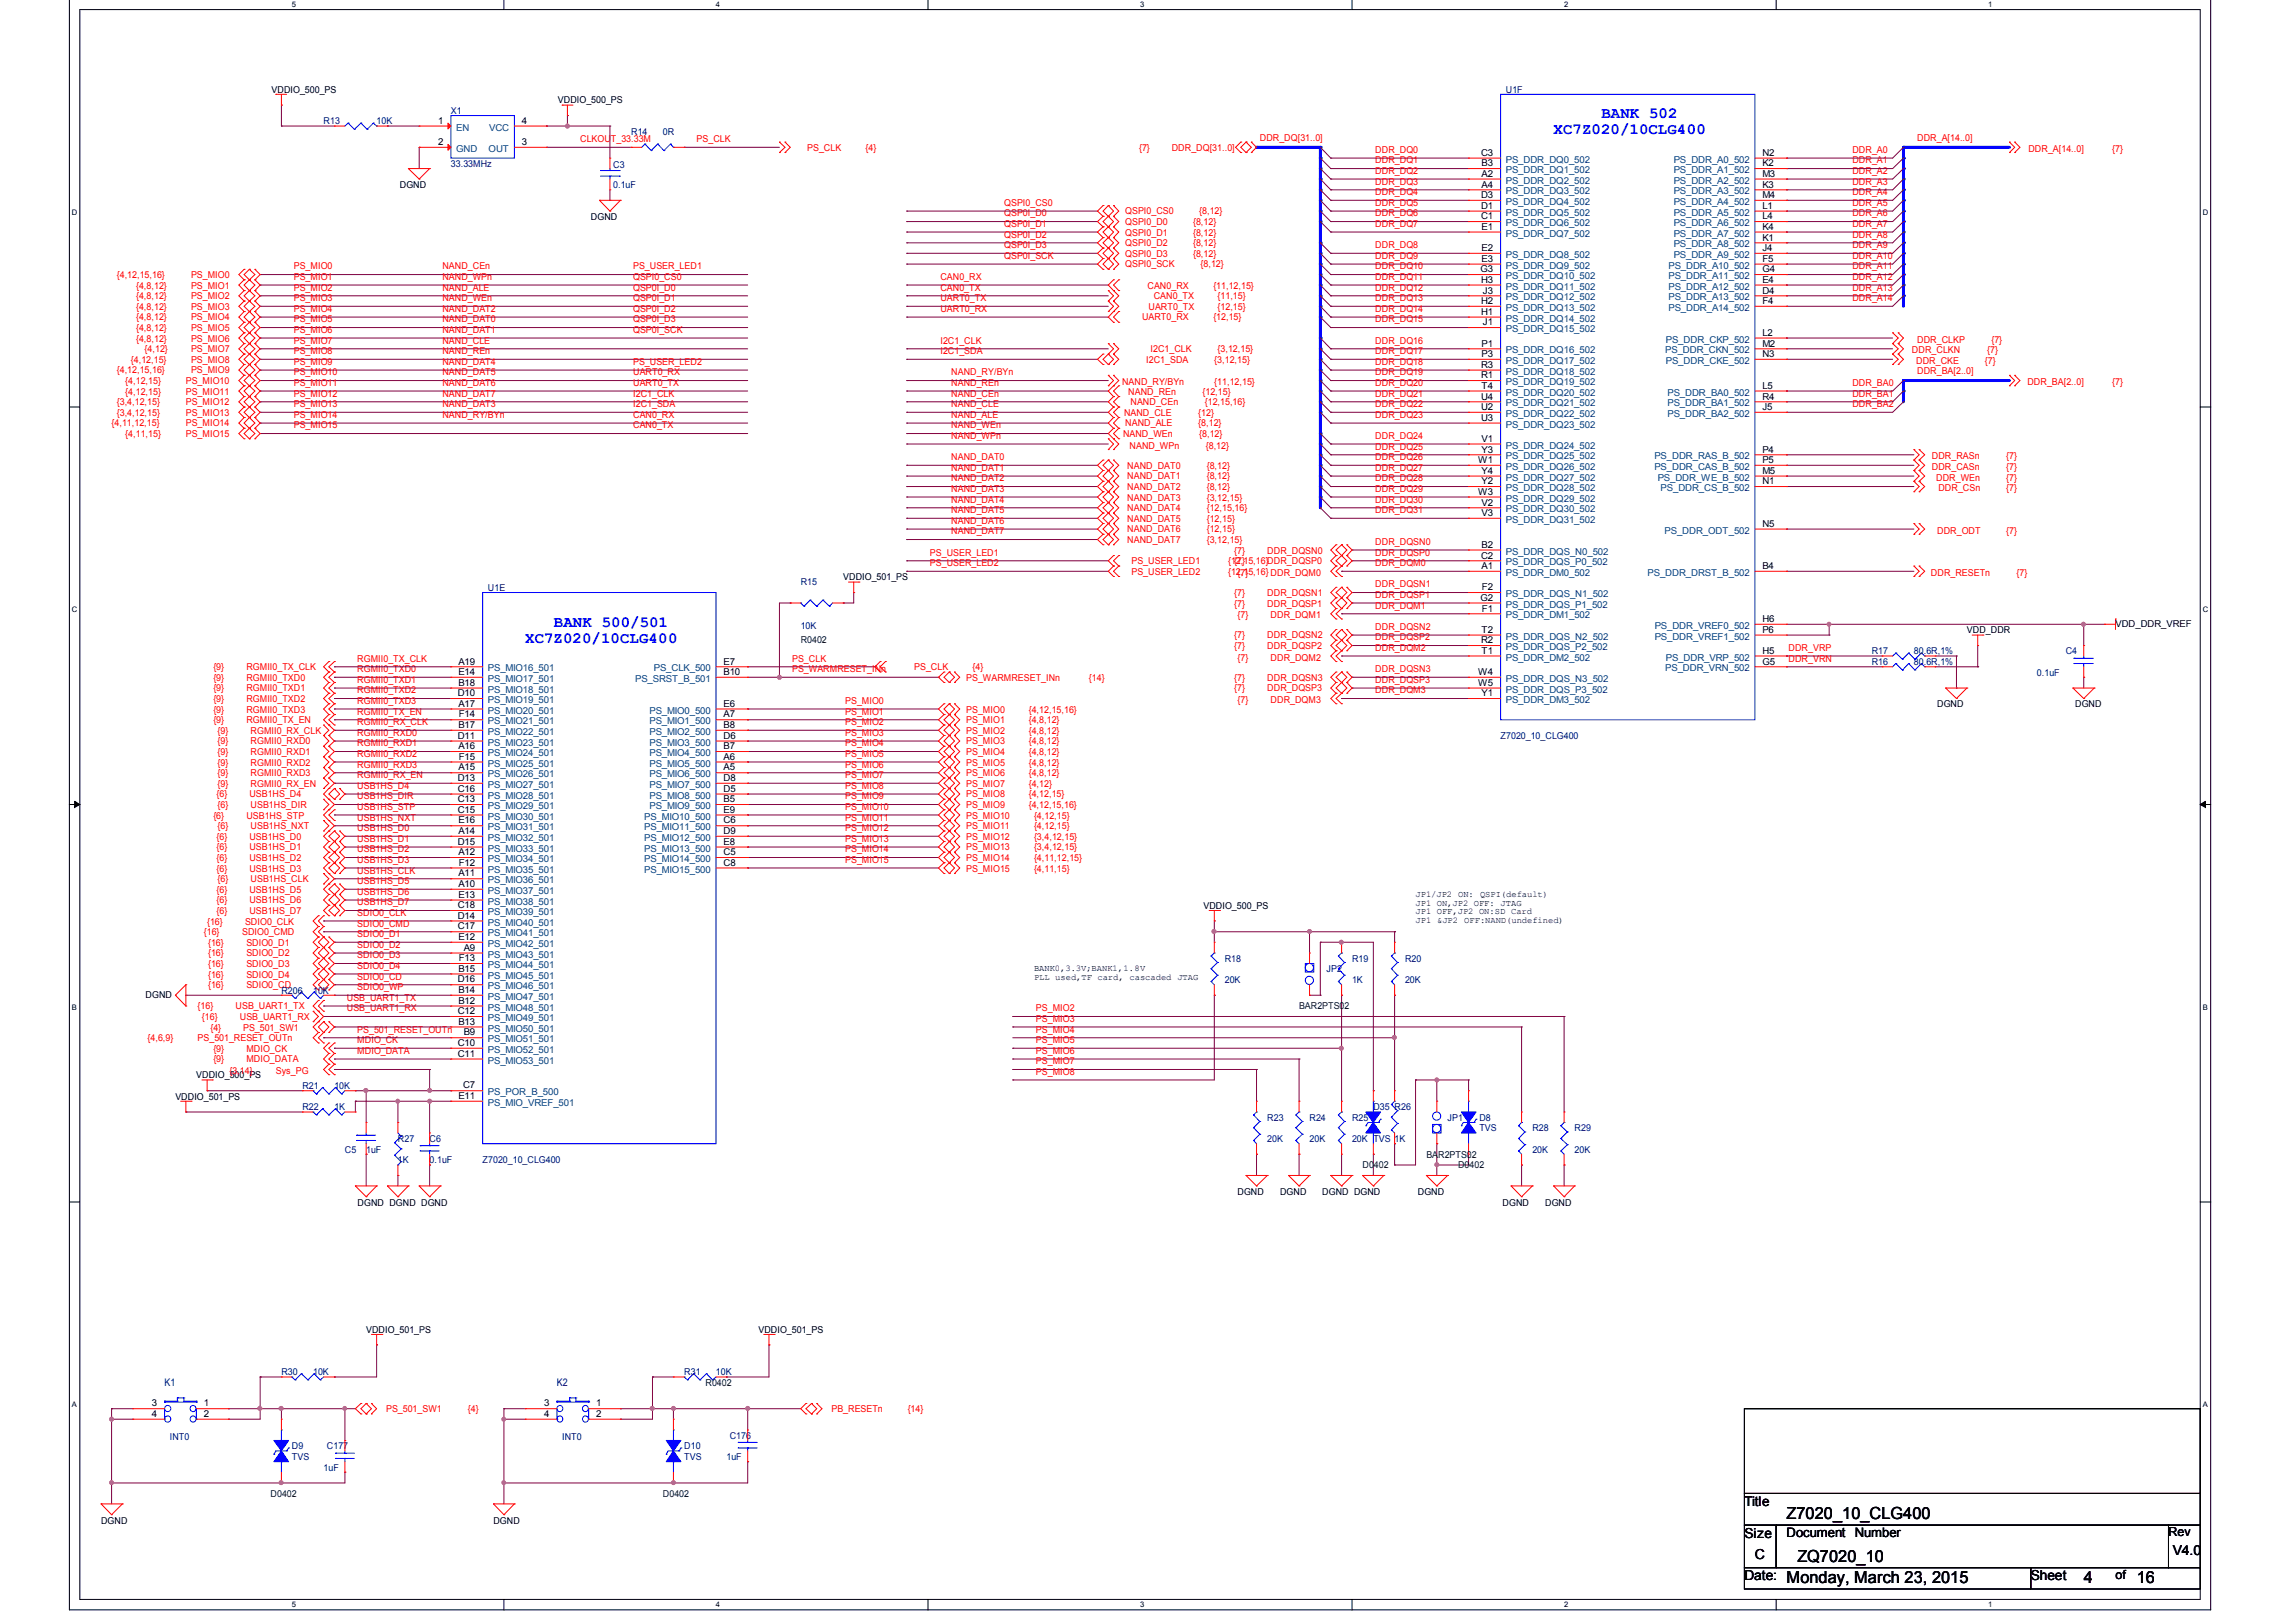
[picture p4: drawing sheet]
<svg xmlns="http://www.w3.org/2000/svg" width="297mm" height="210mm" viewBox="0 0 297 210" stroke-linecap="round" stroke-linejoin="round" font-family="sans-serif">
<defs><g id="words">
<g font-size="2.2">
<text x="231.1" y="196.6">Z7020_10_CLG400</text>
<text x="232.5" y="202.1">ZQ7020_10</text>
<text x="231.1" y="204.9">Monday, March 23, 2015</text>
<text x="269.6" y="204.9">4</text>
<text x="276.4" y="204.9">16</text>
</g>
<g font-size="2" fill="#00f">
<text x="201" y="17.3">XC7Z020/10CLG400</text>
<text x="207.2" y="15.3">BANK 502</text>
<text x="67.9" y="83.2">XC7Z020/10CLG400</text>
<text x="71.7" y="81.1">BANK 500/501</text>
</g>
<g font-size="1.8">
<text x="225.7" y="199">Size</text>
<text x="227" y="201.7">C</text>
<text x="281.1" y="201.2">V4.0</text>
<text x="225.7" y="204.5">Date:</text>
<text x="262.7" y="204.5">Sheet</text>
</g>
<g font-size="1.7">
<text x="225.7" y="194.9">Title</text>
<text x="231.1" y="198.9">Document Number</text>
</g>
<g font-size="1.6">
<text x="280.5" y="198.8">Rev</text>
<text x="273.7" y="204.3">of</text>
</g>
<g font-size="1.4" fill="#000080">
<text x="21.3" y="179.4">K1</text>
<text x="72.1" y="179.4">K2</text>
</g>
<g font-size="1.2">
<text x="35.1" y="12">VDDIO_500_PS</text>
<text x="56.7" y="16">1</text>
<text x="67.5" y="16">4</text>
<text x="72.2" y="13.3">VDDIO_500_PS</text>
<text x="56.7" y="18.8">2</text>
<text x="67.5" y="18.8">3</text>
<text x="191.6" y="20.2">C3</text>
<text x="191.7" y="21.5">B3</text>
<text x="191.7" y="22.9">A2</text>
<text x="228" y="22.9">M3</text>
<text x="228" y="21.5">K2</text>
<text x="228" y="20.2">N2</text>
<text x="51.7" y="24.3">DGND</text>
<text x="76.5" y="28.5">DGND</text>
<text x="191.6" y="25.6">D3</text>
<text x="191.6" y="27">D1</text>
<text x="191.6" y="28.4">C1</text>
<text x="191.7" y="24.3">A4</text>
<text x="191.7" y="29.7">E1</text>
<text x="228" y="29.7">K4</text>
<text x="228" y="28.4">L4</text>
<text x="228" y="27">L1</text>
<text x="228" y="25.6">M4</text>
<text x="228" y="24.3">K3</text>
<text x="191.5" y="35.2">G3</text>
<text x="191.7" y="32.5">E2</text>
<text x="191.7" y="33.9">E3</text>
<text x="228" y="35.2">G4</text>
<text x="228" y="33.9">F5</text>
<text x="228" y="32.5">J4</text>
<text x="228" y="31.1">K1</text>
<text x="191.6" y="36.6">H3</text>
<text x="191.6" y="39.3">H2</text>
<text x="191.6" y="40.7">H1</text>
<text x="191.9" y="38">J3</text>
<text x="228" y="39.3">F4</text>
<text x="228" y="38">D4</text>
<text x="228" y="36.6">E4</text>
<text x="191.6" y="47.6">R3</text>
<text x="191.7" y="44.8">P1</text>
<text x="191.7" y="46.2">P3</text>
<text x="191.9" y="42.1">J1</text>
<text x="228" y="43.4">L2</text>
<text x="228" y="44.8">M2</text>
<text x="228" y="46.2">N3</text>
<text x="191.6" y="49">R1</text>
<text x="191.6" y="51.7">U4</text>
<text x="191.6" y="53.1">U2</text>
<text x="191.7" y="50.3">T4</text>
<text x="228" y="53.1">J5</text>
<text x="228" y="51.7">R4</text>
<text x="228" y="50.3">L5</text>
<text x="191.2" y="59.9">W1</text>
<text x="191.6" y="54.5">U3</text>
<text x="191.7" y="57.2">V1</text>
<text x="191.7" y="58.6">Y3</text>
<text x="228" y="59.9">P5</text>
<text x="228" y="58.6">P4</text>
<text x="191.2" y="64">W3</text>
<text x="191.7" y="61.3">Y4</text>
<text x="191.7" y="62.7">Y2</text>
<text x="191.7" y="65.4">V2</text>
<text x="228" y="62.7">N1</text>
<text x="228" y="61.3">M5</text>
<text x="191.7" y="70.9">B2</text>
<text x="191.7" y="66.8">V3</text>
<text x="228" y="68.2">N5</text>
<text x="109.1" y="75.1">VDDIO_501_PS</text>
<text x="191.5" y="77.7">G2</text>
<text x="191.6" y="72.3">C2</text>
<text x="191.7" y="73.6">A1</text>
<text x="191.7" y="76.4">F2</text>
<text x="228" y="73.6">B4</text>
<text x="191.6" y="83.2">R2</text>
<text x="191.7" y="81.9">T2</text>
<text x="191.7" y="79.1">F1</text>
<text x="228" y="80.5">H6</text>
<text x="228" y="81.9">P6</text>
<text x="254.5" y="81.9">VDD_DDR</text>
<text x="273.7" y="81.1">VDD_DDR_VREF</text>
<text x="59.3" y="87.3">E14</text>
<text x="59.3" y="86">A19</text>
<text x="59.3" y="88.7">B18</text>
<text x="93.6" y="86">E7</text>
<text x="93.6" y="87.3">B10</text>
<text x="191.2" y="88.7">W5</text>
<text x="191.2" y="87.3">W4</text>
<text x="191.7" y="84.6">T1</text>
<text x="228" y="86">G5</text>
<text x="228" y="84.6">H5</text>
<text x="59.2" y="90.1">D10</text>
<text x="59.2" y="95.6">D11</text>
<text x="59.3" y="91.5">A17</text>
<text x="59.3" y="94.2">B17</text>
<text x="59.4" y="92.9">F14</text>
<text x="93.6" y="95.6">D6</text>
<text x="93.6" y="94.2">B8</text>
<text x="93.6" y="92.9">A7</text>
<text x="93.6" y="91.5">E6</text>
<text x="191.7" y="90.1">Y1</text>
<text x="250.6" y="91.5">DGND</text>
<text x="268.5" y="91.5">DGND</text>
<text x="59.2" y="101.1">D13</text>
<text x="59.3" y="97">A16</text>
<text x="59.3" y="99.7">A15</text>
<text x="59.4" y="98.3">F15</text>
<text x="93.6" y="101.1">D8</text>
<text x="93.6" y="99.7">A5</text>
<text x="93.6" y="98.3">A6</text>
<text x="93.6" y="97">B7</text>
<text x="59.2" y="103.8">C13</text>
<text x="59.2" y="102.5">C16</text>
<text x="59.2" y="105.2">C15</text>
<text x="59.3" y="106.6">E16</text>
<text x="59.3" y="107.9">A14</text>
<text x="93.6" y="107.9">D9</text>
<text x="93.6" y="106.6">C6</text>
<text x="93.6" y="105.2">E9</text>
<text x="93.6" y="103.8">B5</text>
<text x="93.6" y="102.5">D5</text>
<text x="59.2" y="109.3">D15</text>
<text x="59.3" y="110.7">A12</text>
<text x="59.3" y="113.4">A11</text>
<text x="59.4" y="112">F12</text>
<text x="93.6" y="112">C8</text>
<text x="93.6" y="110.7">C5</text>
<text x="93.6" y="109.3">E8</text>
<text x="59.2" y="118.9">D14</text>
<text x="59.2" y="117.5">C18</text>
<text x="59.3" y="116.2">E13</text>
<text x="59.3" y="114.8">A10</text>
<text x="155.7" y="117.6">VDDIO_500_PS</text>
<text x="59.2" y="120.3">C17</text>
<text x="59.3" y="121.6">E12</text>
<text x="59.3" y="125.7">B15</text>
<text x="59.4" y="124.4">F13</text>
<text x="60" y="123">A9</text>
<text x="18.8" y="129.1">DGND</text>
<text x="59.2" y="127.1">D16</text>
<text x="59.2" y="131.2">C12</text>
<text x="59.3" y="129.9">B12</text>
<text x="59.3" y="128.5">B14</text>
<text x="59.2" y="135.4">C10</text>
<text x="59.2" y="136.8">C11</text>
<text x="59.3" y="132.6">B13</text>
<text x="60" y="134">B9</text>
<text x="22.7" y="142.3">VDDIO_501_PS</text>
<text x="25.4" y="139.5">VDDIO_500_PS</text>
<text x="59.3" y="142.2">E11</text>
<text x="59.9" y="140.9">C7</text>
<text x="160.1" y="154.6">DGND</text>
<text x="165.6" y="154.6">DGND</text>
<text x="171.1" y="154.6">DGND DGND</text>
<text x="183.4" y="154.6">DGND</text>
<text x="46.3" y="156">DGND DGND DGND</text>
<text x="194.4" y="156">DGND</text>
<text x="199.9" y="156">DGND</text>
<text x="47.4" y="172.5">VDDIO_501_PS</text>
<text x="98.1" y="172.5">VDDIO_501_PS</text>
<text x="19.6" y="182">3</text>
<text x="19.6" y="183.4">4</text>
<text x="26.4" y="182">1</text>
<text x="26.4" y="183.4">2</text>
<text x="70.4" y="182">3</text>
<text x="70.4" y="183.4">4</text>
<text x="77.1" y="182">1</text>
<text x="77.1" y="183.4">2</text>
<text x="13.1" y="197.2">DGND</text>
<text x="63.8" y="197.2">DGND</text>
</g>
<g font-size="1.2" fill="#000080">
<text x="194.8" y="12">U1F</text>
<text x="41.9" y="16.1">R13</text>
<text x="48.7" y="16.1">10K</text>
<text x="58.3" y="14.7">X1</text>
<text x="81.7" y="17.5">R14</text>
<text x="85.8" y="17.5">0R</text>
<text x="58.3" y="21.6">33.33MHz</text>
<text x="79.3" y="21.7">C3</text>
<text x="79.3" y="24.3">0.1uF</text>
<text x="63.1" y="76.5">U1E</text>
<text x="103.6" y="75.7">R15</text>
<text x="103.6" y="81.4">10K</text>
<text x="242.1" y="86">R16</text>
<text x="242.1" y="84.7">R17</text>
<text x="247.6" y="86">80.6R,1%</text>
<text x="247.6" y="84.7">80.6R,1%</text>
<text x="263.5" y="87.4">0.1uF</text>
<text x="267.3" y="84.7">C4</text>
<text x="194.1" y="95.6">Z7020_10_CLG400</text>
<text x="158.5" y="124.5">R18</text>
<text x="171.6" y="125.8">JP2</text>
<text x="174.9" y="124.5">R19</text>
<text x="181.8" y="124.5">R20</text>
<text x="36.4" y="128.6">R206</text>
<text x="40.5" y="128.6">10K</text>
<text x="158.5" y="127.2">20K</text>
<text x="174.9" y="127.2">1K</text>
<text x="181.8" y="127.2">20K</text>
<text x="39.1" y="140.9">R21</text>
<text x="39.1" y="143.7">R22</text>
<text x="43.3" y="140.9">10K</text>
<text x="43.3" y="143.7">1K</text>
<text x="177.7" y="143.7">D35 R26</text>
<text x="44.6" y="149.2">C5</text>
<text x="47.4" y="149.2">1uF</text>
<text x="51.5" y="147.8">R27</text>
<text x="55.6" y="147.8">C6</text>
<text x="164" y="145">R23</text>
<text x="164" y="147.8">20K</text>
<text x="169.4" y="145">R24</text>
<text x="169.4" y="147.8">20K</text>
<text x="174.9" y="145">R25</text>
<text x="174.9" y="147.8">20K TVS 1K</text>
<text x="187.3" y="145">JP1</text>
<text x="191.4" y="145">D8</text>
<text x="191.4" y="146.4">TVS</text>
<text x="198.2" y="146.4">R28</text>
<text x="198.2" y="149.2">20K</text>
<text x="203.7" y="146.4">R29</text>
<text x="203.7" y="149.2">20K</text>
<text x="51.5" y="150.5">1K</text>
<text x="55.6" y="150.5">0.1uF</text>
<text x="62.4" y="150.5">Z7020_10_CLG400</text>
<text x="36.4" y="177.9">R30</text>
<text x="40.5" y="177.9">10K</text>
<text x="88.5" y="177.9">R31</text>
<text x="92.6" y="177.9">10K</text>
<text x="22" y="186.3">INT0</text>
<text x="37.8" y="187.6">D9</text>
<text x="37.8" y="188.9">TVS</text>
<text x="41.9" y="190.3">1uF</text>
<text x="42.3" y="187.6">C177</text>
<text x="72.7" y="186.3">INT0</text>
<text x="88.5" y="187.6">D10</text>
<text x="88.5" y="188.9">TVS</text>
<text x="94" y="188.9">1uF</text>
<text x="94.4" y="186.2">C176</text>
</g>
<g font-size="1.2" fill="#004080">
<text x="59" y="16.9">EN</text>
<text x="63.3" y="16.9">VCC</text>
<text x="59" y="19.7">GND</text>
<text x="63.2" y="19.7">OUT</text>
<text x="194.8" y="21.1">PS_DDR_DQ0_502</text>
<text x="194.8" y="22.4">PS_DDR_DQ1_502</text>
<text x="194.8" y="23.8">PS_DDR_DQ2_502</text>
<text x="216.5" y="23.8">PS_DDR_A2_502</text>
<text x="216.5" y="22.4">PS_DDR_A1_502</text>
<text x="216.5" y="21.1">PS_DDR_A0_502</text>
<text x="194.8" y="25.2">PS_DDR_DQ3_502</text>
<text x="194.8" y="26.5">PS_DDR_DQ4_502</text>
<text x="194.8" y="27.9">PS_DDR_DQ5_502</text>
<text x="194.8" y="29.3">PS_DDR_DQ6_502</text>
<text x="216.5" y="29.3">PS_DDR_A6_502</text>
<text x="216.5" y="27.9">PS_DDR_A5_502</text>
<text x="216.5" y="26.5">PS_DDR_A4_502</text>
<text x="216.5" y="25.2">PS_DDR_A3_502</text>
<text x="194.8" y="30.6">PS_DDR_DQ7_502</text>
<text x="194.8" y="33.4">PS_DDR_DQ8_502</text>
<text x="194.8" y="34.8">PS_DDR_DQ9_502</text>
<text x="215.9" y="34.8">PS_DDR_A10_502</text>
<text x="216.5" y="33.4">PS_DDR_A9_502</text>
<text x="216.5" y="32">PS_DDR_A8_502</text>
<text x="216.5" y="30.6">PS_DDR_A7_502</text>
<text x="194.8" y="36.1">PS_DDR_DQ10_502</text>
<text x="194.8" y="37.5">PS_DDR_DQ11_502</text>
<text x="194.8" y="38.9">PS_DDR_DQ12_502</text>
<text x="194.8" y="40.2">PS_DDR_DQ13_502</text>
<text x="194.8" y="41.6">PS_DDR_DQ14_502</text>
<text x="215.9" y="40.2">PS_DDR_A14_502</text>
<text x="215.9" y="38.9">PS_DDR_A13_502</text>
<text x="215.9" y="37.5">PS_DDR_A12_502</text>
<text x="215.9" y="36.1">PS_DDR_A11_502</text>
<text x="194.8" y="43">PS_DDR_DQ15_502</text>
<text x="194.8" y="45.7">PS_DDR_DQ16_502</text>
<text x="194.8" y="47.1">PS_DDR_DQ17_502</text>
<text x="215.4" y="45.7">PS_DDR_CKN_502</text>
<text x="215.5" y="44.3">PS_DDR_CKP_502</text>
<text x="215.5" y="47.1">PS_DDR_CKE_502</text>
<text x="194.8" y="48.5">PS_DDR_DQ18_502</text>
<text x="194.8" y="49.8">PS_DDR_DQ19_502</text>
<text x="194.8" y="51.2">PS_DDR_DQ20_502</text>
<text x="194.8" y="52.6">PS_DDR_DQ21_502</text>
<text x="194.8" y="53.9">PS_DDR_DQ22_502</text>
<text x="215.7" y="53.9">PS_DDR_BA2_502</text>
<text x="215.7" y="52.6">PS_DDR_BA1_502</text>
<text x="215.7" y="51.2">PS_DDR_BA0_502</text>
<text x="194.8" y="55.3">PS_DDR_DQ23_502</text>
<text x="194.8" y="58.1">PS_DDR_DQ24_502</text>
<text x="194.8" y="59.5">PS_DDR_DQ25_502</text>
<text x="214" y="59.5">PS_DDR_RAS_B_502</text>
<text x="194.8" y="60.8">PS_DDR_DQ26_502</text>
<text x="194.8" y="62.2">PS_DDR_DQ27_502</text>
<text x="194.8" y="63.6">PS_DDR_DQ28_502</text>
<text x="194.8" y="64.9">PS_DDR_DQ29_502</text>
<text x="214" y="60.8">PS_DDR_CAS_B_502</text>
<text x="214.5" y="62.2">PS_DDR_WE_B_502</text>
<text x="214.8" y="63.6">PS_DDR_CS_B_502</text>
<text x="194.8" y="71.8">PS_DDR_DQS_N0_502</text>
<text x="194.8" y="66.3">PS_DDR_DQ30_502</text>
<text x="194.8" y="67.7">PS_DDR_DQ31_502</text>
<text x="215.3" y="69.1">PS_DDR_ODT_502</text>
<text x="194.8" y="74.5">PS_DDR_DM0_502</text>
<text x="194.8" y="73.2">PS_DDR_DQS_P0_502</text>
<text x="194.8" y="77.3">PS_DDR_DQS_N1_502</text>
<text x="213.1" y="74.5">PS_DDR_DRST_B_502</text>
<text x="194.8" y="80">PS_DDR_DM1_502</text>
<text x="194.8" y="78.6">PS_DDR_DQS_P1_502</text>
<text x="194.8" y="82.8">PS_DDR_DQS_N2_502</text>
<text x="214.1" y="81.4">PS_DDR_VREF0_502</text>
<text x="214.1" y="82.8">PS_DDR_VREF1_502</text>
<text x="63.1" y="88.2">PS_MIO17_501</text>
<text x="63.1" y="86.9">PS_MIO16_501</text>
<text x="63.1" y="89.6">PS_MIO18_501</text>
<text x="82.2" y="88.2">PS_SRST_B_501</text>
<text x="84.6" y="86.9">PS_CLK_500</text>
<text x="194.8" y="85.5">PS_DDR_DM2_502</text>
<text x="194.8" y="84.1">PS_DDR_DQS_P2_502</text>
<text x="194.8" y="89.6">PS_DDR_DQS_P3_502</text>
<text x="194.8" y="88.2">PS_DDR_DQS_N3_502</text>
<text x="215.4" y="86.9">PS_DDR_VRN_502</text>
<text x="215.5" y="85.5">PS_DDR_VRP_502</text>
<text x="63.1" y="91">PS_MIO19_501</text>
<text x="63.1" y="93.7">PS_MIO21_501</text>
<text x="63.1" y="92.3">PS_MIO20_501</text>
<text x="63.1" y="95.1">PS_MIO22_501</text>
<text x="84" y="95.1">PS_MIO2_500</text>
<text x="84" y="93.7">PS_MIO1_500</text>
<text x="84" y="92.3">PS_MIO0_500</text>
<text x="194.8" y="91">PS_DDR_DM3_502</text>
<text x="63.1" y="96.5">PS_MIO23_501</text>
<text x="63.1" y="99.2">PS_MIO25_501</text>
<text x="63.1" y="102">PS_MIO27_501</text>
<text x="63.1" y="97.8">PS_MIO24_501</text>
<text x="63.1" y="100.6">PS_MIO26_501</text>
<text x="84" y="102">PS_MIO7_500</text>
<text x="84" y="100.6">PS_MIO6_500</text>
<text x="84" y="99.2">PS_MIO5_500</text>
<text x="84" y="97.8">PS_MIO4_500</text>
<text x="84" y="96.5">PS_MIO3_500</text>
<text x="63.1" y="104.7">PS_MIO29_501</text>
<text x="63.1" y="107.5">PS_MIO31_501</text>
<text x="63.1" y="103.3">PS_MIO28_501</text>
<text x="63.1" y="106.1">PS_MIO30_501</text>
<text x="83.4" y="107.5">PS_MIO11_500</text>
<text x="83.4" y="106.1">PS_MIO10_500</text>
<text x="84" y="104.7">PS_MIO9_500</text>
<text x="84" y="103.3">PS_MIO8_500</text>
<text x="63.1" y="110.2">PS_MIO33_501</text>
<text x="63.1" y="112.9">PS_MIO35_501</text>
<text x="63.1" y="108.8">PS_MIO32_501</text>
<text x="63.1" y="111.6">PS_MIO34_501</text>
<text x="83.4" y="112.9">PS_MIO15_500</text>
<text x="83.4" y="111.6">PS_MIO14_500</text>
<text x="83.4" y="110.2">PS_MIO13_500</text>
<text x="83.4" y="108.8">PS_MIO12_500</text>
<text x="63.1" y="117.1">PS_MIO38_501</text>
<text x="63.1" y="119.8">PS_MIO40_501</text>
<text x="63.1" y="114.3">PS_MIO36_501</text>
<text x="63.1" y="115.7">PS_MIO37_501</text>
<text x="63.1" y="118.4">PS_MIO39_501</text>
<text x="63.1" y="122.5">PS_MIO42_501</text>
<text x="63.1" y="125.3">PS_MIO44_501</text>
<text x="63.1" y="121.2">PS_MIO41_501</text>
<text x="63.1" y="123.9">PS_MIO43_501</text>
<text x="63.1" y="128">PS_MIO46_501</text>
<text x="63.1" y="130.8">PS_MIO48_501</text>
<text x="63.1" y="126.6">PS_MIO45_501</text>
<text x="63.1" y="129.4">PS_MIO47_501</text>
<text x="63.1" y="133.5">PS_MIO50_501</text>
<text x="63.1" y="136.2">PS_MIO52_501</text>
<text x="63.1" y="132.1">PS_MIO49_501</text>
<text x="63.1" y="134.9">PS_MIO51_501</text>
<text x="63.1" y="137.6">PS_MIO53_501</text>
<text x="63.1" y="143.1">PS_MIO_VREF_501</text>
<text x="63.1" y="141.7">PS_POR_B_500</text>
</g>
<g font-size="1.2" fill="#f00">
<text x="75.1" y="18.4">CLKOUT_33.33M</text>
<text x="90.1" y="18.4">PS_CLK</text>
<text x="104.4" y="19.5">PS_CLK</text>
<text x="112" y="19.5">{4}</text>
<text x="147.4" y="19.5">{7}</text>
<text x="151.6" y="19.5">DDR_DQ[31..0]</text>
<text x="163" y="18.2">DDR_DQ[31..0]</text>
<text x="177.9" y="19.8">DDR_DQ0</text>
<text x="177.9" y="21.1">DDR_DQ1</text>
<text x="177.9" y="22.5">DDR_DQ2</text>
<text x="177.9" y="23.9">DDR_DQ3</text>
<text x="239.6" y="22.5">DDR_A2</text>
<text x="239.6" y="21.1">DDR_A1</text>
<text x="239.6" y="19.8">DDR_A0</text>
<text x="239.6" y="23.9">DDR_A3</text>
<text x="248" y="18.2">DDR_A[14..0]</text>
<text x="262.4" y="19.7">DDR_A[14..0]</text>
<text x="273.3" y="19.7">{7}</text>
<text x="129.9" y="28">QSP0I_D0</text>
<text x="129.9" y="26.6">QSPI0_CS0</text>
<text x="129.9" y="29.4">QSP0I_D1</text>
<text x="145.6" y="29.1">QSPI0_D0</text>
<text x="145.6" y="27.7">QSPI0_CS0</text>
<text x="154.3" y="29.1">{8,12}</text>
<text x="155.2" y="27.7">{8,12}</text>
<text x="177.9" y="25.2">DDR_DQ4</text>
<text x="177.9" y="26.6">DDR_DQ5</text>
<text x="177.9" y="28">DDR_DQ6</text>
<text x="177.9" y="29.4">DDR_DQ7</text>
<text x="239.6" y="29.4">DDR_A7</text>
<text x="239.6" y="28">DDR_A6</text>
<text x="239.6" y="26.6">DDR_A5</text>
<text x="239.6" y="25.2">DDR_A4</text>
<text x="15.1" y="36">{4,12,15,16}</text>
<text x="24.7" y="36">PS_MIO0</text>
<text x="38" y="34.9">PS_MIO0</text>
<text x="57.2" y="34.9">NAND_CEn</text>
<text x="81.9" y="34.9">PS_USER_LED1</text>
<text x="129.9" y="30.7">QSP0I_D2</text>
<text x="129.9" y="32.1">QSP0I_D3</text>
<text x="129.9" y="33.5">QSP0I_SCK</text>
<text x="145.6" y="30.5">QSPI0_D1</text>
<text x="145.6" y="31.9">QSPI0_D2</text>
<text x="145.6" y="33.2">QSPI0_D3</text>
<text x="145.6" y="34.6">QSPI0_SCK</text>
<text x="154.3" y="30.5">{8,12}</text>
<text x="154.3" y="31.9">{8,12}</text>
<text x="154.3" y="33.2">{8,12}</text>
<text x="155.3" y="34.6">{8,12}</text>
<text x="177.9" y="32.1">DDR_DQ8</text>
<text x="177.9" y="33.5">DDR_DQ9</text>
<text x="177.9" y="34.9">DDR_DQ10</text>
<text x="239.6" y="34.9">DDR_A11</text>
<text x="239.6" y="33.5">DDR_A10</text>
<text x="239.6" y="32.1">DDR_A9</text>
<text x="239.6" y="30.7">DDR_A8</text>
<text x="17.6" y="37.4">{4,8,12}</text>
<text x="17.6" y="38.7">{4,8,12}</text>
<text x="17.6" y="40.1">{4,8,12}</text>
<text x="17.6" y="41.5">{4,8,12}</text>
<text x="24.7" y="37.4">PS_MIO1</text>
<text x="24.7" y="38.7">PS_MIO2</text>
<text x="24.7" y="40.1">PS_MIO3</text>
<text x="24.7" y="41.5">PS_MIO4</text>
<text x="38" y="36.2">PS_MIO1</text>
<text x="38" y="37.6">PS_MIO2</text>
<text x="38" y="39">PS_MIO3</text>
<text x="38" y="40.4">PS_MIO4</text>
<text x="38" y="41.7">PS_MIO5</text>
<text x="57.2" y="36.2">NAND_WPn</text>
<text x="57.2" y="37.6">NAND_ALE</text>
<text x="57.2" y="39">NAND_WEn</text>
<text x="57.2" y="40.4">NAND_DAT2</text>
<text x="57.2" y="41.7">NAND_DAT0</text>
<text x="81.9" y="36.2">QSPI0_CS0</text>
<text x="81.9" y="37.6">QSP0I_D0</text>
<text x="81.9" y="39">QSP0I_D1</text>
<text x="81.9" y="40.4">QSP0I_D2</text>
<text x="81.9" y="41.7">QSP0I_D3</text>
<text x="121.7" y="36.2">CAN0_RX</text>
<text x="121.7" y="37.6">CAN0_TX</text>
<text x="121.7" y="39">UART0_TX</text>
<text x="121.7" y="40.4">UART0_RX</text>
<text x="147.7" y="41.5">UART0_RX</text>
<text x="148.5" y="37.4">CAN0_RX</text>
<text x="148.6" y="40.1">UART0_TX</text>
<text x="149.3" y="38.7">CAN0_TX</text>
<text x="157" y="37.4">{11,12,15}</text>
<text x="157" y="41.5">{12,15}</text>
<text x="157.5" y="38.7">{11,15}</text>
<text x="157.5" y="40.1">{12,15}</text>
<text x="177.9" y="36.2">DDR_DQ11</text>
<text x="177.9" y="37.6">DDR_DQ12</text>
<text x="177.9" y="39">DDR_DQ13</text>
<text x="177.9" y="40.4">DDR_DQ14</text>
<text x="177.9" y="41.7">DDR_DQ15</text>
<text x="239.6" y="37.6">DDR_A13</text>
<text x="239.6" y="36.2">DDR_A12</text>
<text x="239.6" y="39">DDR_A14</text>
<text x="16.9" y="47">{4,12,15}</text>
<text x="17.6" y="42.9">{4,8,12}</text>
<text x="17.6" y="44.2">{4,8,12}</text>
<text x="18.7" y="45.6">{4,12}</text>
<text x="24.7" y="42.9">PS_MIO5</text>
<text x="24.7" y="44.2">PS_MIO6</text>
<text x="24.7" y="45.6">PS_MIO7</text>
<text x="24.7" y="47">PS_MIO8</text>
<text x="38" y="43.1">PS_MIO6</text>
<text x="38" y="44.5">PS_MIO7</text>
<text x="38" y="45.8">PS_MIO8</text>
<text x="38" y="47.2">PS_MIO9</text>
<text x="57.2" y="43.1">NAND_DAT1</text>
<text x="57.2" y="44.5">NAND_CLE</text>
<text x="57.2" y="45.8">NAND_REn</text>
<text x="57.2" y="47.2">NAND_DAT4</text>
<text x="81.9" y="43.1">QSP0I_SCK</text>
<text x="81.9" y="47.2">PS_USER_LED2</text>
<text x="121.7" y="44.5">I2C1_CLK</text>
<text x="121.7" y="45.8">I2C1_SDA</text>
<text x="148.3" y="47">I2C1_SDA</text>
<text x="148.8" y="45.6">I2C1_CLK</text>
<text x="157.1" y="47">{3,12,15}</text>
<text x="157.5" y="45.6">{3,12,15}</text>
<text x="177.9" y="44.5">DDR_DQ16</text>
<text x="177.9" y="45.8">DDR_DQ17</text>
<text x="177.9" y="47.2">DDR_DQ18</text>
<text x="247.4" y="45.7">DDR_CLKN</text>
<text x="247.9" y="47.1">DDR_CKE</text>
<text x="248" y="44.3">DDR_CLKP</text>
<text x="256.8" y="47.1">{7}</text>
<text x="257.1" y="45.7">{7}</text>
<text x="257.6" y="44.3">{7}</text>
<text x="15.1" y="48.3">{4,12,15,16}</text>
<text x="15.1" y="52.5">{3,4,12,15}</text>
<text x="15.1" y="53.8">{3,4,12,15}</text>
<text x="16.2" y="49.7">{4,12,15}</text>
<text x="16.2" y="51.1">{4,12,15}</text>
<text x="24" y="49.7">PS_MIO10</text>
<text x="24" y="51.1">PS_MIO11</text>
<text x="24" y="52.5">PS_MIO12</text>
<text x="24" y="53.8">PS_MIO13</text>
<text x="24.7" y="48.3">PS_MIO9</text>
<text x="38" y="48.6">PS_MIO10</text>
<text x="38" y="49.9">PS_MIO11</text>
<text x="38" y="51.3">PS_MIO12</text>
<text x="38" y="52.7">PS_MIO13</text>
<text x="57.2" y="48.6">NAND_DAT5</text>
<text x="57.2" y="49.9">NAND_DAT6</text>
<text x="57.2" y="51.3">NAND_DAT7</text>
<text x="57.2" y="52.7">NAND_DAT3</text>
<text x="81.9" y="48.6">UART0_RX</text>
<text x="81.9" y="49.9">UART0_TX</text>
<text x="81.9" y="51.3">I2C1_CLK</text>
<text x="81.9" y="52.7">I2C1_SDA</text>
<text x="123.1" y="52.7">NAND_CLE</text>
<text x="123.1" y="51.3">NAND_CEn</text>
<text x="123.1" y="49.9">NAND_REn</text>
<text x="123.1" y="48.6">NAND_RY/BYn</text>
<text x="145.2" y="49.8">NAND_RY/BYn</text>
<text x="145.4" y="53.8">NAND_CLE</text>
<text x="146" y="51.1">NAND_REn</text>
<text x="146.3" y="52.5">NAND_CEn</text>
<text x="155" y="53.8">{12}</text>
<text x="155.6" y="51.1">{12,15}</text>
<text x="155.9" y="52.5">{12,15,16}</text>
<text x="157.1" y="49.8">{11,12,15}</text>
<text x="177.9" y="48.6">DDR_DQ19</text>
<text x="177.9" y="49.9">DDR_DQ20</text>
<text x="177.9" y="51.3">DDR_DQ21</text>
<text x="177.9" y="52.7">DDR_DQ22</text>
<text x="239.6" y="51.3">DDR_BA1</text>
<text x="239.6" y="49.9">DDR_BA0</text>
<text x="239.6" y="52.7">DDR_BA2</text>
<text x="248" y="48.4">DDR_BA[2..0]</text>
<text x="262.3" y="49.8">DDR_BA[2..0]</text>
<text x="273.3" y="49.8">{7}</text>
<text x="14.4" y="55.2">{4,11,12,15}</text>
<text x="16.2" y="56.6">{4,11,15}</text>
<text x="24" y="55.2">PS_MIO14</text>
<text x="24" y="56.6">PS_MIO15</text>
<text x="38" y="54.1">PS_MIO14</text>
<text x="38" y="55.4">PS_MIO15</text>
<text x="57.2" y="54.1">NAND_RY/BYn</text>
<text x="81.9" y="54.1">CAN0_RX</text>
<text x="81.9" y="55.4">CAN0_TX</text>
<text x="123.1" y="55.4">NAND_WEn</text>
<text x="123.1" y="54.1">NAND_ALE</text>
<text x="123.1" y="56.8">NAND_WPn</text>
<text x="123.1" y="59.5">NAND_DAT0</text>
<text x="145.3" y="56.6">NAND_WEn</text>
<text x="145.6" y="55.2">NAND_ALE</text>
<text x="146.1" y="58.1">NAND_WPn</text>
<text x="155" y="55.2">{8,12}</text>
<text x="155.2" y="56.6">{8,12}</text>
<text x="156" y="58.1">{8,12}</text>
<text x="177.9" y="54.1">DDR_DQ23</text>
<text x="177.9" y="56.8">DDR_DQ24</text>
<text x="177.9" y="58.2">DDR_DQ25</text>
<text x="177.9" y="59.5">DDR_DQ26</text>
<text x="249.9" y="59.5">DDR_RASn</text>
<text x="259.5" y="59.5">{7}</text>
<text x="123.1" y="60.9">NAND_DAT1</text>
<text x="123.1" y="62.3">NAND_DAT2</text>
<text x="123.1" y="63.6">NAND_DAT3</text>
<text x="123.1" y="65">NAND_DAT4</text>
<text x="145.8" y="60.7">NAND_DAT0</text>
<text x="145.8" y="62">NAND_DAT1</text>
<text x="145.8" y="63.4">NAND_DAT2</text>
<text x="145.8" y="64.8">NAND_DAT3</text>
<text x="156.1" y="60.7">{8,12}</text>
<text x="156.1" y="62">{8,12}</text>
<text x="156.1" y="63.4">{8,12}</text>
<text x="156.1" y="64.8">{3,12,15}</text>
<text x="177.9" y="60.9">DDR_DQ27</text>
<text x="177.9" y="62.3">DDR_DQ28</text>
<text x="177.9" y="63.6">DDR_DQ29</text>
<text x="177.9" y="65">DDR_DQ30</text>
<text x="249.9" y="60.8">DDR_CASn</text>
<text x="250.5" y="62.2">DDR_WEn</text>
<text x="250.8" y="63.6">DDR_CSn</text>
<text x="259.5" y="62.2">{7}</text>
<text x="259.5" y="63.6">{7}</text>
<text x="259.5" y="60.8">{7}</text>
<text x="120.3" y="71.9">PS_USER_LED1</text>
<text x="123.1" y="66.4">NAND_DAT5</text>
<text x="123.1" y="67.8">NAND_DAT6</text>
<text x="123.1" y="69.1">NAND_DAT7</text>
<text x="145.8" y="66.2">NAND_DAT4</text>
<text x="145.8" y="67.5">NAND_DAT5</text>
<text x="145.8" y="68.9">NAND_DAT6</text>
<text x="145.8" y="70.3">NAND_DAT7</text>
<text x="156.1" y="66.2">{12,15,16}</text>
<text x="156.1" y="67.5">{12,15}</text>
<text x="156.1" y="68.9">{12,15}</text>
<text x="156.1" y="70.3">{3,12,15}</text>
<text x="159.7" y="71.6">{7}</text>
<text x="164" y="71.6">DDR_DQSN0</text>
<text x="177.9" y="71.9">DDR_DQSP0</text>
<text x="177.9" y="70.5">DDR_DQSN0</text>
<text x="177.9" y="66.4">DDR_DQ31</text>
<text x="250.6" y="69.1">DDR_ODT</text>
<text x="259.5" y="69.1">{7}</text>
<text x="120.3" y="73.3">PS_USER_LED2</text>
<text x="146.4" y="73">PS_USER_LED1</text>
<text x="146.4" y="74.4">PS_USER_LED2</text>
<text x="158.9" y="73">{12,15,16}DDR_DQSP0</text>
<text x="158.9" y="74.4">{12,15,16} DDR_DQM0</text>
<text x="159.7" y="73">{7}</text>
<text x="159.7" y="77.1">{7}</text>
<text x="160.1" y="74.5">{7}</text>
<text x="164" y="77.1">DDR_DQSN1</text>
<text x="177.9" y="73.3">DDR_DQM0</text>
<text x="177.9" y="77.4">DDR_DQSP1</text>
<text x="177.9" y="76">DDR_DQSN1</text>
<text x="249.8" y="74.5">DDR_RESETn</text>
<text x="260.9" y="74.5">{7}</text>
<text x="159.7" y="78.5">{7}</text>
<text x="159.7" y="82.6">{7}</text>
<text x="160.1" y="80">{7}</text>
<text x="164" y="78.5">DDR_DQSP1</text>
<text x="164" y="82.6">DDR_DQSN2</text>
<text x="164.4" y="80">DDR_DQM1</text>
<text x="177.9" y="78.8">DDR_DQM1</text>
<text x="177.9" y="82.9">DDR_DQSP2</text>
<text x="177.9" y="81.5">DDR_DQSN2</text>
<text x="27.6" y="88.1">{9}</text>
<text x="27.6" y="86.8">{9}</text>
<text x="27.6" y="89.5">{9}</text>
<text x="31.9" y="88.1">RGMII0_TXD0</text>
<text x="31.9" y="86.8">RGMII0_TX_CLK</text>
<text x="31.9" y="89.5">RGMII0_TXD1</text>
<text x="46.2" y="87">RGMII0_TXD0</text>
<text x="46.2" y="85.6">RGMII0_TX_CLK</text>
<text x="46.2" y="88.4">RGMII0_TXD1</text>
<text x="46.2" y="89.7">RGMII0_TXD2</text>
<text x="102.5" y="85.6">PS_CLK</text>
<text x="102.5" y="87">PS_WARMRESET_INn</text>
<text x="118.3" y="86.8">PS_CLK</text>
<text x="125" y="88.1">PS_WARMRESET_INn</text>
<text x="125.8" y="86.8">{4}</text>
<text x="140.9" y="88.1">{14}</text>
<text x="159.7" y="84">{7}</text>
<text x="159.7" y="88.1">{7}</text>
<text x="159.7" y="89.5">{7}</text>
<text x="160.1" y="85.5">{7}</text>
<text x="164" y="84">DDR_DQSP2</text>
<text x="164" y="88.1">DDR_DQSN3</text>
<text x="164" y="89.5">DDR_DQSP3</text>
<text x="164.4" y="85.5">DDR_DQM2</text>
<text x="177.9" y="84.2">DDR_DQM2</text>
<text x="177.9" y="88.4">DDR_DQSP3</text>
<text x="177.9" y="89.7">DDR_DQM3</text>
<text x="177.9" y="87">DDR_DQSN3</text>
<text x="231.4" y="84.2">DDR_VRP</text>
<text x="231.4" y="85.6">DDR_VRN</text>
<text x="27.6" y="93.6">{9}</text>
<text x="27.6" y="90.9">{9}</text>
<text x="27.6" y="92.2">{9}</text>
<text x="28.2" y="95">{9}</text>
<text x="31.9" y="93.6">RGMII0_TX_EN</text>
<text x="31.9" y="90.9">RGMII0_TXD2</text>
<text x="31.9" y="92.2">RGMII0_TXD3</text>
<text x="32.4" y="95">RGMII0_RX_CLK</text>
<text x="46.2" y="95.2">RGMII0_RXD0</text>
<text x="46.2" y="92.5">RGMII0_TX_EN</text>
<text x="46.2" y="93.8">RGMII0_RX_CLK</text>
<text x="46.2" y="91.1">RGMII0_TXD3</text>
<text x="109.3" y="91.1">PS_MIO0</text>
<text x="109.3" y="92.5">PS_MIO1</text>
<text x="109.3" y="93.8">PS_MIO2</text>
<text x="109.3" y="95.2">PS_MIO3</text>
<text x="125" y="93.6">PS_MIO1</text>
<text x="125" y="95">PS_MIO2</text>
<text x="125" y="92.2">PS_MIO0</text>
<text x="133.1" y="93.6">{4,8,12}</text>
<text x="133.1" y="95">{4,8,12}</text>
<text x="133.1" y="92.2">{4,12,15,16}</text>
<text x="160.1" y="91">{7}</text>
<text x="164.4" y="91">DDR_DQM3</text>
<text x="28.2" y="96.3">{9}</text>
<text x="28.2" y="101.8">{9}</text>
<text x="28.2" y="97.7">{9}</text>
<text x="28.2" y="99.1">{9}</text>
<text x="28.2" y="100.5">{9}</text>
<text x="32.4" y="96.3">RGMII0_RXD0</text>
<text x="32.4" y="101.8">RGMII0_RX_EN</text>
<text x="32.4" y="97.7">RGMII0_RXD1</text>
<text x="32.4" y="99.1">RGMII0_RXD2</text>
<text x="32.4" y="100.5">RGMII0_RXD3</text>
<text x="46.2" y="100.7">RGMII0_RX_EN</text>
<text x="46.2" y="96.6">RGMII0_RXD1</text>
<text x="46.2" y="97.9">RGMII0_RXD2</text>
<text x="46.2" y="99.3">RGMII0_RXD3</text>
<text x="109.3" y="96.6">PS_MIO4</text>
<text x="109.3" y="97.9">PS_MIO5</text>
<text x="109.3" y="99.3">PS_MIO6</text>
<text x="109.3" y="100.7">PS_MIO7</text>
<text x="125" y="96.3">PS_MIO3</text>
<text x="125" y="97.7">PS_MIO4</text>
<text x="125" y="99.1">PS_MIO5</text>
<text x="125" y="100.5">PS_MIO6</text>
<text x="125" y="101.8">PS_MIO7</text>
<text x="133.1" y="96.3">{4,8,12}</text>
<text x="133.1" y="97.7">{4,8,12}</text>
<text x="133.1" y="99.1">{4,8,12}</text>
<text x="133.1" y="100.5">{4,8,12}</text>
<text x="133.1" y="101.8">{4,12}</text>
<text x="27.6" y="105.9">{6}</text>
<text x="28" y="103.2">{6}</text>
<text x="28.2" y="104.6">{6}</text>
<text x="28.2" y="107.3">{6}</text>
<text x="31.9" y="105.9">USB1HS_STP</text>
<text x="32.3" y="103.2">USB1HS_D4</text>
<text x="32.4" y="104.6">USB1HS_DIR</text>
<text x="32.4" y="107.3">USB1HS_NXT</text>
<text x="46.2" y="107.5">USB1HS_D0</text>
<text x="46.2" y="106.2">USB1HS_NXT</text>
<text x="46.2" y="103.4">USB1HS_DIR</text>
<text x="46.2" y="104.8">USB1HS_STP</text>
<text x="46.2" y="102.1">USB1HS_D4</text>
<text x="109.3" y="102.1">PS_MIO8</text>
<text x="109.3" y="103.4">PS_MIO9</text>
<text x="109.3" y="104.8">PS_MIO10</text>
<text x="109.3" y="106.2">PS_MIO11</text>
<text x="109.3" y="107.5">PS_MIO12</text>
<text x="125" y="103.2">PS_MIO8</text>
<text x="125" y="104.6">PS_MIO9</text>
<text x="125" y="105.9">PS_MIO10</text>
<text x="125" y="107.3">PS_MIO11</text>
<text x="133.1" y="103.2">{4,12,15}</text>
<text x="133.1" y="104.6">{4,12,15,16}</text>
<text x="133.8" y="105.9">{4,12,15}</text>
<text x="133.8" y="107.3">{4,12,15}</text>
<text x="28" y="108.7">{6}</text>
<text x="28" y="110">{6}</text>
<text x="28" y="111.4">{6}</text>
<text x="28" y="112.8">{6}</text>
<text x="32.3" y="108.7">USB1HS_D0</text>
<text x="32.3" y="110">USB1HS_D1</text>
<text x="32.3" y="111.4">USB1HS_D2</text>
<text x="32.3" y="112.8">USB1HS_D3</text>
<text x="46.2" y="113">USB1HS_CLK</text>
<text x="46.2" y="108.9">USB1HS_D1</text>
<text x="46.2" y="110.3">USB1HS_D2</text>
<text x="46.2" y="111.6">USB1HS_D3</text>
<text x="109.3" y="108.9">PS_MIO13</text>
<text x="109.3" y="110.3">PS_MIO14</text>
<text x="109.3" y="111.6">PS_MIO15</text>
<text x="125" y="108.7">PS_MIO12</text>
<text x="125" y="110">PS_MIO13</text>
<text x="125" y="111.4">PS_MIO14</text>
<text x="125" y="112.8">PS_MIO15</text>
<text x="133.8" y="108.7">{3,4,12,15}</text>
<text x="133.8" y="110">{3,4,12,15}</text>
<text x="133.8" y="111.4">{4,11,12,15}</text>
<text x="133.8" y="112.8">{4,11,15}</text>
<text x="26.8" y="119.6">{16}</text>
<text x="28" y="115.5">{6}</text>
<text x="28" y="116.9">{6}</text>
<text x="28" y="118.3">{6}</text>
<text x="28.2" y="114.2">{6}</text>
<text x="31.7" y="119.6">SDIO0_CLK</text>
<text x="32.3" y="115.5">USB1HS_D5</text>
<text x="32.3" y="116.9">USB1HS_D6</text>
<text x="32.3" y="118.3">USB1HS_D7</text>
<text x="32.4" y="114.2">USB1HS_CLK</text>
<text x="46.2" y="118.5">SDIO0_CLK</text>
<text x="46.2" y="119.9">SDIO0_CMD</text>
<text x="46.2" y="114.4">USB1HS_D5</text>
<text x="46.2" y="115.8">USB1HS_D6</text>
<text x="46.2" y="117.2">USB1HS_D7</text>
<text x="26.4" y="121">{16}</text>
<text x="26.9" y="125.2">{16}</text>
<text x="26.9" y="123.8">{16}</text>
<text x="26.9" y="122.4">{16}</text>
<text x="31.3" y="121">SDIO0_CMD</text>
<text x="31.9" y="125.2">SDIO0_D3</text>
<text x="31.9" y="123.8">SDIO0_D2</text>
<text x="31.9" y="122.4">SDIO0_D1</text>
<text x="46.2" y="124">SDIO0_D3</text>
<text x="46.2" y="122.7">SDIO0_D2</text>
<text x="46.2" y="121.3">SDIO0_D1</text>
<text x="46.2" y="125.4">SDIO0_D4</text>
<text x="25.6" y="130.6">{16}</text>
<text x="26.9" y="126.5">{16}</text>
<text x="26.9" y="127.9">{16}</text>
<text x="30.5" y="130.6">USB_UART1_TX</text>
<text x="31.9" y="126.5">SDIO0_D4</text>
<text x="31.9" y="127.9">SDIO0_CD</text>
<text x="44.9" y="130.9">USB_UART1_RX</text>
<text x="44.9" y="129.5">USB_UART1_TX</text>
<text x="46.2" y="126.8">SDIO0_CD</text>
<text x="46.2" y="128.1">SDIO0_WP</text>
<text x="134" y="130.9">PS_MIO2</text>
<text x="19.1" y="134.8">{4,6,9}</text>
<text x="25.6" y="134.8">PS_501_RESET_OUTn</text>
<text x="26.1" y="132">{16}</text>
<text x="27.2" y="133.4">{4}</text>
<text x="27.6" y="136.1">{9}</text>
<text x="27.6" y="137.5">{9}</text>
<text x="31" y="132">USB_UART1_RX</text>
<text x="31.5" y="133.4">PS_501_SW1</text>
<text x="31.9" y="136.1">MDIO_CK</text>
<text x="31.9" y="137.5">MDIO_DATA</text>
<text x="46.2" y="135">MDIO_CK</text>
<text x="46.2" y="136.4">MDIO_DATA</text>
<text x="46.2" y="133.6">PS_501_RESET_OUTn</text>
<text x="134" y="132.2">PS_MIO3</text>
<text x="134" y="133.6">PS_MIO4</text>
<text x="134" y="135">PS_MIO5</text>
<text x="134" y="136.4">PS_MIO6</text>
<text x="134" y="137.7">PS_MIO7</text>
<text x="29.7" y="139">{3,14}</text>
<text x="35.7" y="139">Sys_PG</text>
<text x="134" y="139.1">PS_MIO8</text>
<text x="50" y="182.8">PS_501_SW1</text>
<text x="60.5" y="182.8">{4}</text>
<text x="107.6" y="182.8">PB_RESETn</text>
<text x="117.4" y="182.8">{14}</text>
</g>
<g font-size="1.2" fill="#004000">
<text x="103.6" y="83.2">R0402</text>
<text x="168.1" y="130.6">BAR2PTS02</text>
<text x="184.5" y="149.8">BAR2PTS02</text>
<text x="176.3" y="151.2">D0402</text>
<text x="188.6" y="151.2">D0402</text>
<text x="91.3" y="179.3">R0402</text>
<text x="35" y="193.7">D0402</text>
<text x="85.8" y="193.7">D0402</text>
</g>
<g font-size="1.1">
<text x="183.1" y="116">JP1/JP2 ON: QSPI(default)</text>
<text x="183.1" y="117.2">JP1 ON,JP2 OFF: JTAG</text>
<text x="183.1" y="118.3">JP1 OFF,JP2 ON:SD Card</text>
<text x="183.1" y="119.5">JP1 &amp;JP2 OFF:NAND(undefined)</text>
<text x="133.8" y="125.7">BANK0,3.3V;BANK1,1.8V</text>
<text x="133.8" y="126.8">PLL used,TF card, cascaded JTAG</text>
</g>
<g font-size="1">
<text x="37.8" y=".9">5</text>
<text x="92.6" y=".9">4</text>
<text x="147.5" y=".9">3</text>
<text x="202.4" y=".9">2</text>
<text x="257.2" y=".9">1</text>
<text x="9.3" y="27.8">D</text>
<text x="285" y="27.8">D</text>
<text x="9.3" y="79.3">C</text>
<text x="285" y="79.3">C</text>
<text x="9.3" y="130.7">B</text>
<text x="285" y="130.7">B</text>
<text x="9.3" y="182.1">A</text>
<text x="285" y="182.1">A</text>
<text x="37.8" y="208">5</text>
<text x="92.6" y="208">4</text>
<text x="147.5" y="208">3</text>
<text x="202.4" y="208">2</text>
<text x="257.2" y="208">1</text>
</g>
</g></defs>
<path d="M9 -.1v208.4h277v-208.4M10.3 1.2h274.3v205.8h-274.3z" fill="none" stroke="#000" stroke-width=".13"/>
<g fill="#fff">
<path d="M37.8 0h.5v1.1h-.5z"/>
<path d="M37.8 207.1h.5v1.1h-.5z"/>
</g>
<path d="M65.2 -.1v1.3M65.2 207v1.3" fill="none" stroke="#000" stroke-width=".13"/>
<g fill="#fff">
<path d="M92.6 0h.5v1.1h-.5z"/>
<path d="M92.6 207.1h.5v1.1h-.5z"/>
</g>
<path d="M120.1 -.1v1.3M120.1 207v1.3" fill="none" stroke="#000" stroke-width=".13"/>
<g fill="#fff">
<path d="M147.5 0h.5v1.1h-.5z"/>
<path d="M147.5 207.1h.5v1.1h-.5z"/>
</g>
<path d="M174.9 -.1v1.3M174.9 207v1.3" fill="none" stroke="#000" stroke-width=".13"/>
<g fill="#fff">
<path d="M202.4 0h.5v1.1h-.5z"/>
<path d="M202.4 207.1h.5v1.1h-.5z"/>
</g>
<path d="M229.8 -.1v1.3M229.8 207v1.3" fill="none" stroke="#000" stroke-width=".13"/>
<g fill="#fff">
<path d="M257.2 0h.5v1.1h-.5z"/>
<path d="M257.2 207.1h.5v1.1h-.5z"/>
<path d="M9.3 26.9h.7v1.1h-.7z"/>
<path d="M285 26.9h.7v1.1h-.7z"/>
<path d="M9.3 78.4h.7v1h-.7z"/>
<path d="M285 78.4h.7v1h-.7z"/>
</g>
<path d="M9 52.7h1.3M284.6 52.7h1.4" fill="none" stroke="#000" stroke-width=".13"/>
<g fill="#fff">
<path d="M9.3 129.8h.6v1.1h-.6z"/>
<path d="M285 129.8h.6v1.1h-.6z"/>
</g>
<path d="M9 104.1h1.3M284.6 104.1h1.4" fill="none" stroke="#000" stroke-width=".13"/>
<path d="M9.7 103.7l.6 .4-.6 .4zM284.6 104.1l.7-.4v.8z" fill="#000" stroke="#000" stroke-width=".13"/>
<g fill="#fff">
<path d="M9.3 181.2h.6v1.1h-.6z"/>
<path d="M285 181.2h.6v1.1h-.6z"/>
</g>
<path d="M9 155.5h1.3M284.6 155.5h1.4" fill="none" stroke="#000" stroke-width=".13"/>
<path d="M246.3 38.3v1.3" fill="none" stroke="#00f" stroke-width=".38"/>
<circle cx="246.3" cy="38.3" r=".19" fill="#00f"/>
<g fill="none" stroke="#800040" stroke-width=".13">
<path d="M231.1 23.2h.1M231.1 21.8h.1M231.1 20.5h.1M231.1 30h.1M231.1 28.7h.1M231.1 27.3h.1M231.1 25.9h.1M231.1 24.6h.1M231.1 38.3h.1M231.1 36.9h.1M231.1 35.5h.1M231.1 34.2h.1"/>
<path d="M231.1 32.8h.1M231.1 31.4h.1M231.1 23.2h13.8M231.1 21.8h13.8M231.1 20.5h13.8M231.1 30h13.8M231.1 28.7h13.8M231.1 27.3h13.8M231.1 25.9h13.8M231.1 24.6h13.8M231.1 38.3h13.8M231.1 36.9h13.8"/>
<path d="M231.1 35.5h13.8M231.1 34.2h13.8M231.1 32.8h13.8M231.1 31.4h13.8"/>
</g>
<path d="M246.3 35.5v1.4" fill="none" stroke="#00f" stroke-width=".38"/>
<circle cx="246.3" cy="35.5" r=".19" fill="#00f"/>
<path d="M246.3 25.9v1.4" fill="none" stroke="#00f" stroke-width=".38"/>
<circle cx="246.3" cy="25.9" r=".19" fill="#00f"/>
<path d="M246.3 23.2v1.4" fill="none" stroke="#00f" stroke-width=".38"/>
<circle cx="246.3" cy="23.2" r=".19" fill="#00f"/>
<path d="M246.3 24.6v1.3" fill="none" stroke="#00f" stroke-width=".38"/>
<circle cx="246.3" cy="24.6" r=".19" fill="#00f"/>
<path d="M246.3 20.5v1.3" fill="none" stroke="#00f" stroke-width=".38"/>
<circle cx="246.3" cy="20.5" r=".19" fill="#00f"/>
<path d="M246.3 21.8v1.4" fill="none" stroke="#00f" stroke-width=".38"/>
<circle cx="246.3" cy="21.8" r=".19" fill="#00f"/>
<path d="M246.3 19.1v1.4" fill="none" stroke="#00f" stroke-width=".38"/>
<circle cx="246.3" cy="19.1" r=".19" fill="#00f"/>
<path d="M246.3 19.1h13.7" fill="none" stroke="#00f" stroke-width=".38"/>
<circle cx="246.3" cy="19.1" r=".19" fill="#00f"/>
<path d="M246.3 32.8v1.4" fill="none" stroke="#00f" stroke-width=".38"/>
<circle cx="246.3" cy="32.8" r=".19" fill="#00f"/>
<path d="M246.3 34.2v1.3" fill="none" stroke="#00f" stroke-width=".38"/>
<circle cx="246.3" cy="34.2" r=".19" fill="#00f"/>
<path d="M246.3 30v1.4" fill="none" stroke="#00f" stroke-width=".38"/>
<circle cx="246.3" cy="30" r=".19" fill="#00f"/>
<path d="M246.3 31.4v1.4" fill="none" stroke="#00f" stroke-width=".38"/>
<circle cx="246.3" cy="31.4" r=".19" fill="#00f"/>
<path d="M246.3 27.3v1.4" fill="none" stroke="#00f" stroke-width=".38"/>
<circle cx="246.3" cy="27.3" r=".19" fill="#00f"/>
<path d="M246.3 28.7v1.3" fill="none" stroke="#00f" stroke-width=".38"/>
<circle cx="246.3" cy="28.7" r=".19" fill="#00f"/>
<path d="M246.3 36.9v1.4" fill="none" stroke="#00f" stroke-width=".38"/>
<circle cx="246.3" cy="36.9" r=".19" fill="#00f"/>
<path d="M231.1 39.6h.1M231.1 39.6h13.8M269.6 80.8h.1M269.6 87.6h.1M269.6 80.8v2.7M269.6 87.6v1.4M269.6 80.8h2.7" fill="none" stroke="#800040" stroke-width=".13"/>
<path d="M246.3 49.2h13.7" fill="none" stroke="#00f" stroke-width=".38"/>
<circle cx="246.3" cy="49.2" r=".19" fill="#00f"/>
<path d="M246.3 49.2v1.4" fill="none" stroke="#00f" stroke-width=".38"/>
<circle cx="246.3" cy="49.2" r=".19" fill="#00f"/>
<path d="M231.1 52h.1M231.1 50.6h.1M231.1 53.4h.1M231.1 52h13.8M231.1 50.6h13.8M231.1 53.4h13.8M174.9 72.6h.1M174.9 72.6h15.1" fill="none" stroke="#800040" stroke-width=".13"/>
<path d="M246.3 50.6v1.4" fill="none" stroke="#00f" stroke-width=".38"/>
<circle cx="246.3" cy="50.6" r=".19" fill="#00f"/>
<g fill="none" stroke="#800040" stroke-width=".13">
<path d="M231.1 46.5h.1M231.1 45.1h.1M231.1 43.7h.1M231.1 58.9h.1M231.1 46.5h13.8M231.1 45.1h13.8M231.1 43.7h13.8M231.1 58.9h16.5M173.6 73.9h.1M173.6 73.9h16.4M174.9 71.2h.1M174.9 71.2h15.1"/>
<path d="M231.1 63h.1M231.1 61.6h.1M231.1 68.5h.1M231.1 73.9h.1M231.1 60.2h.1M231.1 63h16.5M231.1 73.9h16.5M231.1 61.6h16.5M231.1 68.5h16.5M231.1 60.2h16.5M231.1 80.8h5.5M236.6 80.8h.1"/>
</g>
<path d="M170.8 31.4v1.4" fill="none" stroke="#00f" stroke-width=".38"/>
<circle cx="170.8" cy="31.4" r=".19" fill="#00f"/>
<path d="M170.8 43.7v1.4" fill="none" stroke="#00f" stroke-width=".38"/>
<circle cx="170.8" cy="43.7" r=".19" fill="#00f"/>
<path d="M170.8 47.9v1.3" fill="none" stroke="#00f" stroke-width=".38"/>
<circle cx="170.8" cy="47.9" r=".19" fill="#00f"/>
<path d="M170.8 52v1.4" fill="none" stroke="#00f" stroke-width=".38"/>
<circle cx="170.8" cy="52" r=".19" fill="#00f"/>
<path d="M170.8 45.1v1.4" fill="none" stroke="#00f" stroke-width=".38"/>
<circle cx="170.8" cy="45.1" r=".19" fill="#00f"/>
<path d="M170.8 49.2v1.4" fill="none" stroke="#00f" stroke-width=".38"/>
<circle cx="170.8" cy="49.2" r=".19" fill="#00f"/>
<path d="M170.8 46.5v1.4" fill="none" stroke="#00f" stroke-width=".38"/>
<circle cx="170.8" cy="46.5" r=".19" fill="#00f"/>
<path d="M170.8 50.6v1.4" fill="none" stroke="#00f" stroke-width=".38"/>
<circle cx="170.8" cy="50.6" r=".19" fill="#00f"/>
<path d="M170.8 24.6v1.3" fill="none" stroke="#00f" stroke-width=".38"/>
<circle cx="170.8" cy="24.6" r=".19" fill="#00f"/>
<path d="M170.8 20.5v1.3" fill="none" stroke="#00f" stroke-width=".38"/>
<circle cx="170.8" cy="20.5" r=".19" fill="#00f"/>
<path d="M170.8 21.8v1.4" fill="none" stroke="#00f" stroke-width=".38"/>
<circle cx="170.8" cy="21.8" r=".19" fill="#00f"/>
<path d="M170.8 19.1v1.4" fill="none" stroke="#00f" stroke-width=".38"/>
<circle cx="170.8" cy="19.1" r=".19" fill="#00f"/>
<path d="M170.8 25.9v1.4" fill="none" stroke="#00f" stroke-width=".38"/>
<circle cx="170.8" cy="25.9" r=".19" fill="#00f"/>
<path d="M170.8 39.6v1.4" fill="none" stroke="#00f" stroke-width=".38"/>
<circle cx="170.8" cy="39.6" r=".19" fill="#00f"/>
<path d="M170.8 35.5v1.4" fill="none" stroke="#00f" stroke-width=".38"/>
<circle cx="170.8" cy="35.5" r=".19" fill="#00f"/>
<path d="M170.8 36.9v1.4" fill="none" stroke="#00f" stroke-width=".38"/>
<circle cx="170.8" cy="36.9" r=".19" fill="#00f"/>
<path d="M170.8 28.7v2.7" fill="none" stroke="#00f" stroke-width=".38"/>
<circle cx="170.8" cy="28.7" r=".19" fill="#00f"/>
<path d="M170.8 32.8v1.4" fill="none" stroke="#00f" stroke-width=".38"/>
<circle cx="170.8" cy="32.8" r=".19" fill="#00f"/>
<path d="M170.8 27.3v1.4" fill="none" stroke="#00f" stroke-width=".38"/>
<circle cx="170.8" cy="27.3" r=".19" fill="#00f"/>
<path d="M170.8 34.2v1.3" fill="none" stroke="#00f" stroke-width=".38"/>
<circle cx="170.8" cy="34.2" r=".19" fill="#00f"/>
<path d="M170.8 23.2v1.4" fill="none" stroke="#00f" stroke-width=".38"/>
<circle cx="170.8" cy="23.2" r=".19" fill="#00f"/>
<path d="M162.6 19.1h8.2" fill="none" stroke="#00f" stroke-width=".38"/>
<circle cx="162.6" cy="19.1" r=".19" fill="#00f"/>
<path d="M170.8 38.3v1.3" fill="none" stroke="#00f" stroke-width=".38"/>
<circle cx="170.8" cy="38.3" r=".19" fill="#00f"/>
<path d="M172.2 20.5h.1M172.2 20.5h17.8" fill="none" stroke="#800040" stroke-width=".13"/>
<path d="M170.8 56.1v1.4" fill="none" stroke="#00f" stroke-width=".38"/>
<circle cx="170.8" cy="56.1" r=".19" fill="#00f"/>
<path d="M170.8 64.3v1.4" fill="none" stroke="#00f" stroke-width=".38"/>
<circle cx="170.8" cy="64.3" r=".19" fill="#00f"/>
<path d="M170.8 60.2v1.4" fill="none" stroke="#00f" stroke-width=".38"/>
<circle cx="170.8" cy="60.2" r=".19" fill="#00f"/>
<path d="M170.8 63v1.3" fill="none" stroke="#00f" stroke-width=".38"/>
<circle cx="170.8" cy="63" r=".19" fill="#00f"/>
<path d="M170.8 58.9v1.3" fill="none" stroke="#00f" stroke-width=".38"/>
<circle cx="170.8" cy="58.9" r=".19" fill="#00f"/>
<path d="M170.8 61.6v1.4" fill="none" stroke="#00f" stroke-width=".38"/>
<circle cx="170.8" cy="61.6" r=".19" fill="#00f"/>
<path d="M170.8 57.5v1.4" fill="none" stroke="#00f" stroke-width=".38"/>
<circle cx="170.8" cy="57.5" r=".19" fill="#00f"/>
<path d="M170.8 53.4v2.7" fill="none" stroke="#00f" stroke-width=".38"/>
<circle cx="170.8" cy="53.4" r=".19" fill="#00f"/>
<path d="M170.8 41v2.7" fill="none" stroke="#00f" stroke-width=".38"/>
<circle cx="170.8" cy="41" r=".19" fill="#00f"/>
<g fill="none" stroke="#800040" stroke-width=".13">
<path d="M36.4 13.6h.1M36.4 16.3h.1M36.4 16.3h6.9M36.4 13.6v2.7M50.1 16.3h.1M50.1 16.3h4.1M54.2 19.1h.1M54.2 19.1v2.7M70.7 16.3h.1M70.7 19.1h.1M70.7 16.3h8.2M70.7 19.1h11"/>
<path d="M73.4 15h.1M73.4 16.3h.1M73.4 15v1.3M78.9 16.3h.1M78.9 16.3v4.2M88.5 19.1h.1M88.5 19.1h12.3M170.8 19.1h.1M170.8 19.1l1.4 1.4M246.3 19.1h.1M246.3 19.1l-1.4 1.4M33.7 35.5h.1"/>
<path d="M33.7 36.9h.1M33.7 38.3h.1M33.7 39.6h.1M33.7 35.5h63M33.7 36.9h63M33.7 38.3h63M33.7 39.6h63M78.9 25.9h.1M78.9 24.6v1.3M117.3 28.7h.1M117.3 27.3h.1M117.3 30h.1"/>
<path d="M117.3 31.4h.1M117.3 32.8h.1M117.3 34.2h.1M117.3 36.9h.1M117.3 38.3h.1M117.3 39.6h.1M117.3 27.3h24.7M117.3 28.7h24.7M117.3 30h24.7M117.3 32.8h24.7M117.3 34.2h24.7M117.3 36.9h26.1"/>
<path d="M117.3 38.3h26.1M117.3 39.6h26.1M117.3 31.4h24.7M170.8 32.8h.1M170.8 34.2h.1M170.8 36.9h.1M170.8 35.5h.1M170.8 38.3h.1M170.8 39.6h.1M170.8 25.9h.1M170.8 24.6h.1M170.8 23.2h.1"/>
<path d="M170.8 21.8h.1M170.8 20.5h.1M170.8 27.3h.1M170.8 28.7h.1M170.8 31.4h.1M170.8 32.8l1.4 1.4M170.8 34.2l1.4 1.3M170.8 36.9l1.4 1.4M170.8 35.5l1.4 1.4M170.8 38.3l1.4 1.3M170.8 39.6l1.4 1.4M170.8 25.9l1.4 1.4"/>
<path d="M170.8 24.6l1.4 1.3M170.8 23.2l1.4 1.4M170.8 21.8l1.4 1.4M170.8 20.5l1.4 1.3M170.8 27.3l1.4 1.4M170.8 28.7l1.4 1.3M170.8 31.4l1.4 1.4M172.2 21.8h.1M172.2 23.2h.1M172.2 24.6h.1M172.2 25.9h.1M172.2 27.3h.1"/>
<path d="M172.2 28.7h.1M172.2 30h.1M172.2 32.8h.1M172.2 34.2h.1M172.2 35.5h.1M172.2 36.9h.1M172.2 38.3h.1M172.2 39.6h.1M172.2 21.8h17.8M172.2 23.2h17.8M172.2 24.6h17.8M172.2 25.9h17.8"/>
<path d="M172.2 27.3h17.8M172.2 28.7h17.8M172.2 30h17.8M172.2 32.8h17.8M172.2 34.2h17.8M172.2 35.5h17.8M172.2 36.9h17.8M172.2 38.3h17.8M172.2 39.6h17.8M246.3 31.4h.1M246.3 32.8h.1M246.3 34.2h.1"/>
<path d="M246.3 35.5h.1M246.3 36.9h.1M246.3 20.5h.1M246.3 23.2h.1M246.3 21.8h.1M246.3 24.6h.1M246.3 25.9h.1M246.3 28.7h.1M246.3 27.3h.1M246.3 30h.1M246.3 38.3h.1M246.3 31.4l-1.4 1.4"/>
<path d="M246.3 32.8l-1.4 1.4M246.3 34.2l-1.4 1.3M246.3 35.5l-1.4 1.4M246.3 36.9l-1.4 1.4M246.3 20.5l-1.4 1.3M246.3 23.2l-1.4 1.4M246.3 21.8l-1.4 1.4M246.3 24.6l-1.4 1.3M246.3 25.9l-1.4 1.4M246.3 28.7l-1.4 1.3M246.3 27.3l-1.4 1.4M246.3 30l-1.4 1.4"/>
<path d="M246.3 38.3l-1.4 1.3M33.7 41h.1M33.7 42.4h.1M33.7 43.7h.1M33.7 45.1h.1M33.7 46.5h.1M33.7 47.9h.1M33.7 49.2h.1M33.7 50.6h.1M33.7 52h.1M33.7 53.4h.1M33.7 54.8h.1"/>
<path d="M33.7 56.1h.1M33.7 41h63M33.7 42.4h63M33.7 45.1h63M33.7 46.5h63M33.7 47.9h63M33.7 49.2h63M33.7 50.6h63M33.7 52h63M33.7 53.4h63M33.7 54.8h63M33.7 43.7h63"/>
<path d="M33.7 56.1h63M117.3 45.1h.1M117.3 46.5h.1M117.3 56.1h.1M117.3 54.8h.1M117.3 53.4h.1M117.3 52h.1M117.3 50.6h.1M117.3 49.2h.1M117.3 57.5h.1M117.3 41h.1M117.3 41h26.1"/>
<path d="M117.3 45.1h26.1M117.3 46.5h24.7M117.3 49.2h26.1M117.3 50.6h26.1M117.3 52h26.1M117.3 53.4h26.1M117.3 54.8h26.1M117.3 57.5h26.1M117.3 56.1h26.1M170.8 47.9h.1M170.8 49.2h.1M170.8 46.5h.1"/>
<path d="M170.8 45.1h.1M170.8 53.4h.1M170.8 52h.1M170.8 50.6h.1M170.8 43.7h.1M170.8 41h.1M170.8 57.5h.1M170.8 58.9h.1M170.8 56.1h.1M170.8 47.9l1.4 1.3M170.8 49.2l1.4 1.4M170.8 46.5l1.4 1.4"/>
<path d="M170.8 45.1l1.4 1.4M170.8 53.4l1.4 1.4M170.8 52l1.4 1.4M170.8 50.6l1.4 1.4M170.8 43.7l1.4 1.4M170.8 41l1.4 1.4M170.8 57.5l1.4 1.4M170.8 58.9l1.4 1.3M170.8 56.1l1.4 1.4M172.2 41h.1M172.2 42.4h.1M172.2 45.1h.1"/>
<path d="M172.2 46.5h.1M172.2 47.9h.1M172.2 49.2h.1M172.2 50.6h.1M172.2 52h.1M172.2 53.4h.1M172.2 54.8h.1M172.2 57.5h.1M172.2 58.9h.1M172.2 41h17.8M172.2 42.4h17.8M172.2 45.1h17.8"/>
<path d="M172.2 46.5h17.8M172.2 47.9h17.8M172.2 49.2h17.8M172.2 50.6h17.8M172.2 52h17.8M172.2 53.4h17.8M172.2 54.8h17.8M172.2 57.5h17.8M172.2 58.9h17.8M246.3 50.6h.1M246.3 49.2h.1M246.3 52h.1"/>
<path d="M246.3 50.6l-1.4 1.4M246.3 49.2l-1.4 1.4M246.3 52l-1.4 1.4M102.2 78h.1M102.2 78h-1.4v9.6M109.1 78h.1M110.4 76.7h.1M110.4 76.7v1.3h-1.3M117.3 60.2h.1M117.3 61.6h.1M117.3 63h.1M117.3 64.3h.1"/>
<path d="M117.3 65.7h.1M117.3 67.1h.1M117.3 68.5h.1M117.3 69.8h.1M117.3 72.6h.1M117.3 73.9h.1M117.3 60.2h24.7M117.3 61.6h24.7M117.3 63h24.7M117.3 64.3h24.7M117.3 65.7h24.7M117.3 67.1h24.7"/>
<path d="M117.3 68.5h24.7M117.3 69.8h24.7M117.3 72.6h26.1M117.3 73.9h26.1M170.8 63h.1M170.8 64.3h.1M170.8 65.7h.1M170.8 61.6h.1M170.8 60.2h.1M170.8 63l1.4 1.3M170.8 64.3l1.4 1.4M170.8 65.7l1.4 1.4"/>
<path d="M170.8 61.6l1.4 1.4M170.8 60.2l1.4 1.4M172.2 60.2h.1M172.2 61.6h.1M172.2 63h.1M172.2 64.3h.1M172.2 65.7h.1M172.2 67.1h.1M172.2 60.2h17.8M172.2 61.6h17.8M172.2 63h17.8M172.2 64.3h17.8"/>
<path d="M172.2 65.7h17.8M172.2 67.1h17.8M173.6 79.4h.1M173.6 79.4h16.4M174.9 78h.1M174.9 76.7h.1M174.9 78h15.1M174.9 76.7h15.1M43.3 87.6h.1M43.3 95.9h.1M43.3 86.3h.1M43.3 93.1h.1"/>
<path d="M43.3 94.5h.1M43.3 97.3h.1M43.3 98.6h.1M43.3 89h.1M43.3 90.4h.1M43.3 91.8h.1M43.3 89h15M43.3 90.4h15M43.3 87.6h15M43.3 86.3h15M43.3 95.9h15M43.3 93.1h15"/>
<path d="M43.3 94.5h15M43.3 91.8h15M43.3 97.3h15M43.3 98.6h15M96.7 86.3h.1M96.7 91.8h.1M96.7 93.1h.1M96.7 94.5h.1M96.7 95.9h.1M96.7 97.3h.1M96.7 98.6h.1M96.7 87.6h24.7"/>
<path d="M96.7 86.3h16.5M96.7 95.9h24.7M96.7 93.1h24.7M96.7 94.5h24.7M96.7 91.8h24.7M96.7 97.3h24.7M96.7 98.6h24.7M100.8 87.6h.1M121.4 87.6h.1M173.6 84.9h.1M173.6 90.4h.1M173.6 84.9h16.4"/>
<path d="M173.6 90.4h16.4M174.9 83.5h.1M174.9 82.2h.1M174.9 89h.1M174.9 87.6h.1M174.9 83.5h15.1M174.9 82.2h15.1M174.9 89h15.1M174.9 87.6h15.1M231.1 84.9h.1M231.1 86.3h.1M231.1 84.9h12.4"/>
<path d="M231.1 82.2h5.5M231.1 86.3h12.4M236.6 82.2h.1M236.6 80.8h.1M236.6 80.8v1.4M236.6 80.8h33M250.4 84.9h2.7M250.4 86.3h5.5M253.1 89h.1M253.1 84.9h.1M253.1 84.9v4.1M255.9 86.3h.1"/>
<path d="M255.9 83.5v2.8M269.6 80.8h.1M41.9 119.2h.1M41.9 119.2h16.4M43.3 101.4h.1M43.3 100h.1M43.3 113.7h.1M43.3 106.9h.1M43.3 104.1h.1M43.3 105.5h.1M43.3 101.4h15M43.3 100h15"/>
<path d="M43.3 113.7h15M43.3 106.9h15M43.3 104.1h15M43.3 105.5h15M44.6 108.2h.1M44.6 109.6h.1M44.6 111h.1M44.6 112.3h.1M44.6 102.8h.1M44.6 115.1h.1M44.6 116.5h.1M44.6 117.8h.1"/>
<path d="M44.6 108.2h13.7M44.6 109.6h13.7M44.6 111h13.7M44.6 112.3h13.7M44.6 102.8h13.7M44.6 115.1h13.7M44.6 116.5h13.7M44.6 117.8h13.7M96.7 100h.1M96.7 101.4h.1M96.7 102.8h.1M96.7 104.1h.1"/>
<path d="M96.7 105.5h.1M96.7 106.9h.1M96.7 108.2h.1M96.7 109.6h.1M96.7 111h.1M96.7 112.3h.1M96.7 101.4h24.7M96.7 100h24.7M96.7 108.2h24.7M96.7 106.9h24.7M96.7 104.1h24.7M96.7 105.5h24.7"/>
<path d="M96.7 109.6h24.7M96.7 111h24.7M96.7 112.3h24.7M96.7 102.8h24.7M157.1 119.2h.1M157.1 119.2v2.7M24 128.8h.1M24 128.8h12.4M41.9 120.6h.1M41.9 131.5h.1M41.9 130.2h.1M41.9 134.3h.1"/>
<path d="M41.9 131.5h16.4M41.9 134.3h16.4M41.9 120.6h16.4M41.9 130.2h16.4M43.3 135.7h.1M43.3 137h.1M43.3 124.7h.1M43.3 123.3h.1M43.3 121.9h.1M43.3 126h.1M43.3 127.4h.1M43.3 138.4h.1"/>
<path d="M43.3 132.9h.1M43.3 128.8h.1M43.3 132.9h15M43.3 135.7h15M43.3 137h15M43.3 138.4h12.3M43.3 124.7h15M43.3 123.3h15M43.3 121.9h15M43.3 126h15M43.3 127.4h15M43.3 128.8h15"/>
<path d="M55.6 138.4h.1M55.6 138.4v2.8M131 131.5h.1M131 132.9h.1M131 135.7h.1M131 137h.1M131 138.4h.1M131 139.8h.1M131 131.5h71.4M131 132.9h65.8M131 134.3h49.4M131 135.7h42.6"/>
<path d="M131 137h37.1M131 138.4h31.6M157.1 128.8h.1M157.1 120.6h.1M157.1 128.8v11h-26.1M157.1 120.6h23.3M162.6 138.4h.1M162.6 138.4v4.1M168.1 137h.1M168.1 137v5.5M169.4 120.6h.1M169.4 128.8h1.4"/>
<path d="M169.4 120.6v2.7M170.8 128.8h.1M170.8 121.9h.1M170.8 121.9h6.9v19.3M170.8 121.9v6.9M173.6 135.7h.1M173.6 128.8h.1M173.6 121.9h.1M173.6 128.8v13.7M180.4 134.3h.1M180.4 120.6h.1M180.4 128.8h.1"/>
<path d="M180.4 120.6v1.3M180.4 128.8v12.4M183.1 139.8h.1M183.1 139.8h6.9M183.1 139.8v11h-2.7M185.9 139.8h.1M185.9 139.8v2.7M190 139.8h.1M190 139.8v1.4M196.8 132.9h.1M196.8 132.9v11M202.4 131.5h.1"/>
<path d="M202.4 131.5v12.4M24 143.9h.1M24 143.9h15.1M26.8 141.2h.1M26.8 141.2h12.3M46 141.2h.1M46 142.5h.1M46 141.2h12.3M46 142.5h12.3M46 142.5v1.4M47.4 149.4h.1M47.4 141.2h.1"/>
<path d="M47.4 141.2v4.1M47.4 149.4v4.1M51.5 142.5h.1M51.5 152.1h.1M51.5 142.5v2.8M51.5 152.1v1.4M55.6 141.2h.1M55.6 142.5h.1M55.6 150.8h.1M55.6 142.5v4.1M55.6 150.8v2.7M58.3 141.2h.1"/>
<path d="M162.6 149.4h.1M162.6 149.4v2.7M168.1 149.4h.1M168.1 149.4v2.7M173.6 152.1h.1M173.6 149.4v2.7M177.7 149.4h.1M177.7 141.2h.1M177.7 149.4v2.7M180.4 148h.1M180.4 150.8h.1M180.4 148v2.8"/>
<path d="M185.9 148h.1M185.9 150.8h.1M185.9 148v4.1M185.9 150.8h4.1M190 150.8h.1M190 149.4v1.4M196.8 150.8h.1M196.8 150.8v2.7M202.4 150.8h.1M202.4 150.8v2.7M33.7 178.2h.1M33.7 178.2h2.7"/>
<path d="M33.7 178.2v5.5h-4.2M43.3 178.2h.1M48.7 174h.1M48.7 174v4.2h-5.4M84.4 178.2h.1M84.4 178.2h2.7M84.4 178.2v5.5h-4.1M94 178.2h.1M99.5 174h.1M99.5 174v4.2h-5.5M14.4 191.9h.1M14.4 183.7h.1"/>
<path d="M14.4 182.3h.1M14.4 182.3v12.3M14.4 182.3h2.8M14.4 183.7h2.8M29.5 183.7h.1M29.5 182.3h.1M29.5 182.3h16.5M33.7 182.3h.1M36.4 182.3h.1M36.4 191.9h.1M36.4 182.3v1.4M44.6 182.3h.1"/>
<path d="M44.6 190.5h.1M44.6 190.5v1.4h-30.2M44.6 182.3v4.1M65.2 183.7h.1M65.2 191.9h.1M65.2 182.3h.1M65.2 182.3h2.7M65.2 183.7h2.7M65.2 182.3v12.3M80.3 182.3h.1M80.3 183.7h.1M80.3 182.3h23.3"/>
<path d="M84.4 182.3h.1M87.1 182.3h.1M87.1 191.9h.1M87.1 182.3v1.4M96.7 182.3h.1M96.7 189.2h.1M96.7 189.2v2.7h-31.5M96.7 182.3v2.8"/>
</g>
<g fill="#f0f" stroke="#f0f" stroke-width=".13">
<circle cx="180.4" cy="134.3" r=".25"/>
<circle cx="173.5" cy="135.7" r=".25"/>
<circle cx="47.3" cy="141.1" r=".25"/>
<circle cx="55.6" cy="141.1" r=".25"/>
<circle cx="51.4" cy="142.5" r=".24"/>
<circle cx="55.6" cy="142.5" r=".25"/>
<circle cx="73.4" cy="16.3" r=".25"/>
<circle cx="157.1" cy="120.5" r=".25"/>
<circle cx="169.4" cy="120.5" r=".25"/>
<circle cx="36.4" cy="191.9" r=".25"/>
<circle cx="14.4" cy="191.9" r=".25"/>
<circle cx="36.4" cy="182.3" r=".25"/>
<circle cx="14.4" cy="183.7" r=".25"/>
<circle cx="33.6" cy="182.3" r=".25"/>
<circle cx="87.1" cy="182.3" r=".25"/>
<circle cx="87.1" cy="191.9" r=".25"/>
<circle cx="65.2" cy="191.9" r=".24"/>
<circle cx="65.2" cy="183.6" r=".24"/>
<circle cx="84.4" cy="182.3" r=".25"/>
<circle cx="236.6" cy="80.8" r=".24"/>
<circle cx="269.5" cy="80.8" r=".25"/>
<circle cx="100.8" cy="87.6" r=".25"/>
<circle cx="185.9" cy="139.8" r=".25"/>
<circle cx="185.9" cy="150.7" r=".25"/>
<circle cx="96.7" cy="182.3" r=".25"/>
<circle cx="44.6" cy="182.2" r=".24"/>
<circle cx="173.5" cy="121.9" r=".25"/>
</g>
<g fill="none" stroke="#f00" stroke-width=".13">
<path d="M35.7 12.2h.1M35.7 12.2h1.4M36.4 13.6h.1M36.4 12.2v1.4M43.3 16.3h.1M43.3 16.3h1.3M48.7 16.3h1.4M50.1 16.3h.1M54.2 19.1h.1M54.2 16.3h.1M54.2 16.3h4.1M54.2 19.1h4.1"/>
<path d="M66.5 16.3h4.2M66.5 19.1h4.2M70.7 16.3h.1M70.7 19.1h.1M72.7 13.6h.1M72.7 13.6h1.4M73.4 15h.1M73.4 13.6v1.4M81.7 19.1h.1M81.7 19.1h1.3M87.1 19.1h1.4M88.5 19.1h.1"/>
<path d="M100.8 18.4h.1M100.8 19.7h.1M100.8 18.4l.8 .7-.8 .6M101.6 18.4h.1M101.6 19.7h.1M101.6 18.4l.6 .7-.6 .6M160.5 18.4h.1M160.5 19.7h.1M160.5 18.4l-.6 .7 .6 .6M161.2 19.7h.1M161.2 18.4h.1M161.2 18.4l-.7 .7 .7 .6"/>
<path d="M161.2 18.4l.7 .7-.7 .6M161.9 18.4h.1M161.9 19.7h.1M161.9 18.4l.7 .7-.7 .6M260 18.4h.1M260 19.7h.1M260 18.4l.6 .7-.6 .6M260.6 18.4h.1M260.6 19.7h.1M260.6 18.4l.7 .7-.7 .6M31.6 36.2h.1M31.6 37.6h.1"/>
<path d="M31.6 39h.1M31.6 34.9h.1M31.6 36.2l-.7 .7 .7 .7M31.6 37.6l-.7 .7 .7 .7M31.6 34.9l-.7 .6 .7 .7M31.6 39l-.7 .6 .7 .7M32.3 37.6h.1M32.3 36.2h.1M32.3 39h.1M32.3 34.9h.1M32.3 36.2l-.7 .7 .7 .7M32.3 36.2l.7 .7-1.4 1.4 .7 .7"/>
<path d="M32.3 37.6l.7 .7-.7 .7M32.3 39l-.7 .6 1.4 1.4-.7 .7M32.3 39l.7 .6-.7 .7M32.3 34.9l-.7 .6 .7 .7M32.3 34.9l.7 .6-.7 .7M33 36.2h.1M33 37.6h.1M33 39h.1M33 34.9h.1M33 36.2l.7 .7-.7 .7M33 34.9l.7 .6-.7 .7M33 37.6l.7 .7-.7 .7"/>
<path d="M33 39l.7 .6-.7 .7M52.8 21.8h.1M52.8 21.8h2.8M52.8 21.8l1.4 1.4M54.2 23.2h.1M55.6 21.8h.1M55.6 21.8l-1.4 1.4M77.6 25.9h.1M77.6 25.9h2.7M77.6 25.9l1.3 1.4M78.9 27.3h.1M78.9 20.5h.1"/>
<path d="M78.9 24.6h.1M78.9 20.5v1.3M78.9 23.2v1.4M80.3 25.9h.1M80.3 25.9l-1.4 1.4M142.7 28h.1M142.7 29.4h.1M142.7 26.6h.1M142.7 30.7h.1M142.7 32.1h.1M142.7 33.5h.1M142.7 34.9h.1"/>
<path d="M142.7 28l-.7 .7 .7 .7M142.7 26.6l-.7 .7 .7 .7M142.7 29.4l-.7 .6 .7 .7M142.7 33.5l-.7 .7 .7 .7M142.7 30.7l-.7 .7 .7 .7M142.7 32.1l-.7 .7 .7 .7M143.4 29.4h.1M143.4 28h.1M143.4 26.6h.1M143.4 30.7h.1M143.4 32.1h.1M143.4 33.5h.1"/>
<path d="M143.4 34.9h.1M143.4 37.6h.1M143.4 39h.1M143.4 26.6l-.7 .7 1.4 1.4-1.4 1.3 .7 .7M143.4 26.6l.7 .7-1.4 1.4 1.4 1.3-.7 .7M143.4 30.7l.7 .7-1.4 1.4 .7 .7M143.4 30.7l-.7 .7 .7 .7M143.4 32.1l.7 .7-.7 .7M143.4 33.5l.7 .7-.7 .7M143.4 33.5l-.7 .7 .7 .7M143.4 37.6l.7 .7-.7 .7M143.4 39l.7 .6-.7 .7"/>
<path d="M144.1 28h.1M144.1 29.4h.1M144.1 26.6h.1M144.1 30.7h.1M144.1 32.1h.1M144.1 33.5h.1M144.1 34.9h.1M144.1 36.2h.1M144.1 37.6h.1M144.1 39h.1M144.1 33.5l.6 .7-.6 .7M144.1 32.1l.6 .7-.6 .7"/>
<path d="M144.1 28l.6 .7-.6 .7M144.1 26.6l.6 .7-.6 .7M144.1 29.4l.6 .6-.6 .7M144.1 30.7l.6 .7-.6 .7M144.1 36.2l-.7 .7 .7 .7M144.1 37.6l.6 .7-.6 .7M144.1 39l.6 .6-.6 .7M144.7 37.6h.1M144.7 36.2h.1M144.7 36.2l-.6 .7 .6 .7M190 20.5h.1M190 21.8h.1"/>
<path d="M190 23.2h.1M190 24.6h.1M190 25.9h.1M190 27.3h.1M190 28.7h.1M190 30h.1M190 32.8h.1M190 34.2h.1M190 35.5h.1M190 36.9h.1M190 38.3h.1M190 39.6h.1"/>
<path d="M190 25.9h4.1M190 21.8h4.1M190 20.5h4.1M190 23.2h4.1M190 24.6h4.1M190 27.3h4.1M190 28.7h4.1M190 30h4.1M190 32.8h4.1M190 34.2h4.1M190 35.5h4.1M190 36.9h4.1"/>
<path d="M190 38.3h4.1M190 39.6h4.1M227 25.9h4.1M227 21.8h4.1M227 20.5h4.1M227 23.2h4.1M227 24.6h4.1M227 27.3h4.1M227 28.7h4.1M227 30h4.1M227 32.8h4.1M227 34.2h4.1"/>
<path d="M227 35.5h4.1M227 36.9h4.1M227 38.3h4.1M227 39.6h4.1M227 31.4h4.1M231.1 39.6h.1M231.1 38.3h.1M231.1 36.9h.1M231.1 35.5h.1M231.1 34.2h.1M231.1 32.8h.1M231.1 31.4h.1"/>
<path d="M231.1 30h.1M231.1 28.7h.1M231.1 27.3h.1M231.1 25.9h.1M231.1 24.6h.1M231.1 23.2h.1M231.1 21.8h.1M231.1 20.5h.1M31.6 40.3h.1M31.6 41.7h.1M31.6 43.1h.1M31.6 44.5h.1"/>
<path d="M31.6 45.8h.1M31.6 47.2h.1M31.6 48.6h.1M31.6 49.9h.1M31.6 51.3h.1M31.6 52.7h.1M31.6 54h.1M31.6 55.4h.1M31.6 56.8h.1M31.6 45.8l-.7 .7 .7 .7M31.6 41.7l-.7 .7 .7 .7M31.6 40.3l-.7 .7 .7 .7"/>
<path d="M31.6 43.1l-.7 .6 .7 .8M31.6 44.5l-.7 .6 .7 .7M31.6 48.6l-.7 .6 .7 .7M31.6 47.2l-.7 .7 .7 .7M31.6 51.3l-.7 .7 .7 .7M31.6 49.9l-.7 .7 .7 .7M31.6 52.7l-.7 .7 .7 .6M31.6 55.4l-.7 .7 .7 .7M31.6 54l-.7 .8 .7 .6M32.3 40.3h.1M32.3 41.7h.1M32.3 43.1h.1"/>
<path d="M32.3 44.5h.1M32.3 45.8h.1M32.3 47.2h.1M32.3 48.6h.1M32.3 49.9h.1M32.3 51.3h.1M32.3 52.7h.1M32.3 54h.1M32.3 55.4h.1M32.3 56.8h.1M32.3 40.3l-.7 .7 .7 .7M32.3 41.7l-.7 .7 .7 .7"/>
<path d="M32.3 41.7l.7 .7-.7 .7M32.3 43.1l-.7 .6 .7 .8M32.3 43.1l.7 .6-1.4 1.4 .7 .7M32.3 44.5l.7 .6-.7 .7M32.3 45.8l-.7 .7 .7 .7M32.3 45.8l.7 .7-.7 .7M32.3 47.2l-.7 .7 .7 .7M32.3 47.2l.7 .7-.7 .7M32.3 48.6l-.7 .6 .7 .7M32.3 48.6l.7 .6-.7 .7M32.3 49.9l-.7 .7 .7 .7M32.3 49.9l.7 .7-1.4 1.4 .7 .7"/>
<path d="M32.3 51.3l.7 .7-.7 .7M32.3 52.7l-.7 .7 1.4 1.4-.7 .6M32.3 52.7l.7 .7-.7 .6M32.3 54l-.7 .8 .7 .6M32.3 55.4l-.7 .7 .7 .7M32.3 55.4l.7 .7-.7 .7M33 40.3h.1M33 41.7h.1M33 43.1h.1M33 44.5h.1M33 45.8h.1M33 47.2h.1"/>
<path d="M33 48.6h.1M33 49.9h.1M33 51.3h.1M33 52.7h.1M33 54h.1M33 55.4h.1M33 56.8h.1M33 41.7l.7 .7-.7 .7M33 40.3l.7 .7-.7 .7M33 43.1l.7 .6-.7 .8M33 44.5l.7 .6-.7 .7M33 48.6l.7 .6-.7 .7"/>
<path d="M33 45.8l.7 .7-.7 .7M33 47.2l.7 .7-.7 .7M33 51.3l.7 .7-.7 .7M33 49.9l.7 .7-.7 .7M33 52.7l.7 .7-.7 .6M33 54l.7 .8-.7 .6M33 55.4l.7 .7-.7 .7M142.7 45.8h.1M142.7 47.2h.1M142.7 59.5h.1M142.7 45.8l-.7 .7 .7 .7M142.7 59.5l-.7 .7 .7 .7"/>
<path d="M143.4 44.5h.1M143.4 45.8h.1M143.4 47.2h.1M143.4 48.6h.1M143.4 49.9h.1M143.4 56.8h.1M143.4 58.2h.1M143.4 59.5h.1M143.4 40.3h.1M143.4 44.5l.7 .6-1.4 1.4 .7 .7M143.4 45.8l.7 .7-.7 .7M143.4 48.6l.7 .6-.7 .7"/>
<path d="M143.4 56.8l.7 .7-.7 .7M143.4 59.5l-.7 .7 .7 .7M143.4 59.5l.7 .7-.7 .7M144.1 44.5h.1M144.1 45.8h.1M144.1 47.2h.1M144.1 51.3h.1M144.1 52.7h.1M144.1 49.9h.1M144.1 48.6h.1M144.1 54h.1M144.1 55.4h.1"/>
<path d="M144.1 56.8h.1M144.1 58.2h.1M144.1 59.5h.1M144.1 40.3h.1M144.1 41.7h.1M144.1 44.5l.6 .6-.6 .7M144.1 45.8l.6 .7-.6 .7M144.1 51.3l-.7 .7 .7 .7M144.1 48.6l.6 .6-1.3 1.4 .7 .7M144.1 52.7l-.7 .7 .7 .6M144.1 54l-.7 .8 .7 .6M144.1 55.4l-.7 .7 1.3 1.4-.6 .7"/>
<path d="M144.1 59.5l.6 .7-.6 .7M144.1 40.3l-.7 .7 .7 .7M144.7 52.7h.1M144.7 51.3h.1M144.7 49.9h.1M144.7 54h.1M144.7 55.4h.1M144.7 56.8h.1M144.7 41.7h.1M144.7 40.3h.1M144.7 51.3l-.6 .7 .6 .7M144.7 49.9l-.6 .7 .6 .7"/>
<path d="M144.7 52.7l-.6 .7 .6 .6M144.7 54l-.6 .8 .6 .6M144.7 55.4l-.6 .7 .6 .7M144.7 40.3l-.6 .7 .6 .7M190 41h.1M190 42.4h.1M190 45.1h.1M190 46.5h.1M190 47.9h.1M190 49.2h.1M190 50.6h.1M190 52h.1"/>
<path d="M190 53.4h.1M190 54.8h.1M190 57.5h.1M190 58.9h.1M190 41h4.1M190 42.4h4.1M190 45.1h4.1M190 53.4h4.1M190 52h4.1M190 50.6h4.1M190 46.5h4.1M190 58.9h4.1"/>
<path d="M190 47.9h4.1M190 49.2h4.1M190 54.8h4.1M190 57.5h4.1M227 43.7h4.1M227 45.1h4.1M227 53.4h4.1M227 52h4.1M227 50.6h4.1M227 46.5h4.1M227 58.9h4.1M231.1 43.7h.1"/>
<path d="M231.1 45.1h.1M231.1 53.4h.1M231.1 52h.1M231.1 50.6h.1M231.1 46.5h.1M231.1 58.9h.1M244.9 43.1h.1M244.9 44.5h.1M244.9 45.8h.1M244.9 47.2h.1M244.9 43.1l.7 .6-.7 .8M244.9 44.5l.7 .6-.7 .7"/>
<path d="M244.9 45.8l.7 .7-.7 .7M245.6 43.1h.1M245.6 44.5h.1M245.6 45.8h.1M245.6 47.2h.1M245.6 43.1l.7 .6-.7 .8M245.6 44.5l.7 .6-.7 .7M245.6 45.8l.7 .7-.7 .7M247.6 58.2h.1M247.6 59.5h.1M247.6 58.2l.7 .7-.7 .6M247.6 59.5l.7 .7-.7 .7"/>
<path d="M248.3 58.2h.1M248.3 59.5h.1M248.3 58.2l.7 .7-.7 .6M248.3 59.5l.7 .7-.7 .7M260 48.6h.1M260 49.9h.1M260 48.6l.6 .6-.6 .7M260.6 48.6h.1M260.6 49.9h.1M260.6 48.6l.7 .6-.7 .7M102.2 78h.1M102.2 78h1.4"/>
<path d="M107.7 78h1.4M109.1 78h.1M109.8 75.3h1.3M110.4 76.7h.1M110.4 75.3v1.4M111.1 75.3h.1M142.7 60.9h.1M142.7 62.3h.1M142.7 63.6h.1M142.7 65h.1M142.7 66.4h.1M142.7 67.7h.1"/>
<path d="M142.7 69.1h.1M142.7 70.5h.1M142.7 67.7l-.7 .8 .7 .6M142.7 60.9l-.7 .7 .7 .7M142.7 62.3l-.7 .7 .7 .6M142.7 63.6l-.7 .7 .7 .7M142.7 65l-.7 .7 .7 .7M142.7 66.4l-.7 .7 .7 .6M142.7 69.1l-.7 .7 .7 .7M143.4 60.9h.1M143.4 62.3h.1M143.4 63.6h.1"/>
<path d="M143.4 65h.1M143.4 66.4h.1M143.4 67.7h.1M143.4 69.1h.1M143.4 70.5h.1M143.4 65l-.7 .7 1.4 1.4-.7 .6M143.4 67.7l-.7 .8 1.4 1.3-.7 .7M143.4 60.9l-.7 .7 1.4 1.4-1.4 1.3 .7 .7M143.4 60.9l.7 .7-1.4 1.4 1.4 1.3-.7 .7M143.4 65l.7 .7-1.4 1.4 .7 .6M143.4 67.7l.7 .8-1.4 1.3 .7 .7M144.1 60.9h.1"/>
<path d="M144.1 62.3h.1M144.1 63.6h.1M144.1 65h.1M144.1 66.4h.1M144.1 67.7h.1M144.1 69.1h.1M144.1 70.5h.1M144.1 71.9h.1M144.1 73.3h.1M144.1 74.6h.1M144.1 65l.6 .7-.6 .7M144.1 66.4l.6 .7-.6 .6"/>
<path d="M144.1 73.3l-.7 .6 .7 .7M144.1 60.9l.6 .7-.6 .7M144.1 62.3l.6 .7-.6 .6M144.1 63.6l.6 .7-.6 .7M144.1 67.7l.6 .8-.6 .6M144.1 69.1l.6 .7-.6 .7M144.1 71.9l-.7 .7 .7 .7M144.7 73.3h.1M144.7 71.9h.1M144.7 74.6h.1M144.7 73.3l-.6 .6 .6 .7M144.7 71.9l-.6 .7 .6 .7"/>
<path d="M172.8 73.3h.1M172.8 74.6h.1M172.8 71.9h.1M172.8 70.5h.1M172.8 78.8h.1M172.8 77.4h.1M172.8 76h.1M172.8 73.3l-.6 .6 .6 .7M172.8 71.9l-.6 .7 .6 .7M172.8 70.5l-.6 .7 .6 .7M172.8 78.8l-.6 .6 .6 .7M172.8 77.4l-.6 .6 .6 .8"/>
<path d="M172.8 76l-.6 .7 .6 .7M173.6 73.3h.1M173.6 74.6h.1M173.6 71.9h.1M173.6 70.5h.1M173.6 78.8h.1M173.6 77.4h.1M173.6 76h.1M173.6 73.3l-.8 .6 .8 .7M173.6 71.9l-.8 .7 .8 .7M173.6 70.5l-.8 .7 1.4 1.4-.6 .7M173.6 70.5l.6 .7-.6 .7"/>
<path d="M173.6 78.8l-.8 .6 .8 .7M173.6 77.4l-.8 .6 .8 .8M173.6 77.4l.6 .6-.6 .8M173.6 76l-.8 .7 .8 .7M173.6 76l.6 .7-.6 .7M174.2 71.9h.1M174.2 73.3h.1M174.2 70.5h.1M174.2 77.4h.1M174.2 78.8h.1M174.2 76h.1M174.2 76l.7 .7-.7 .7"/>
<path d="M174.2 71.9l.7 .7-.7 .7M174.2 70.5l.7 .7-.7 .7M174.2 77.4l.7 .6-.7 .8M190 73.9h.1M190 72.6h.1M190 71.2h.1M190 79.4h.1M190 78h.1M190 76.7h.1M190 60.2h.1M190 61.6h.1M190 63h.1"/>
<path d="M190 64.3h.1M190 65.7h.1M190 67.1h.1M190 73.9h4.1M190 72.6h4.1M190 71.2h4.1M190 79.4h4.1M190 78h4.1M190 76.7h4.1M190 63h4.1M190 61.6h4.1M190 60.2h4.1"/>
<path d="M190 64.3h4.1M190 65.7h4.1M190 67.1h4.1M227 73.9h4.1M227 68.5h4.1M227 63h4.1M227 61.6h4.1M227 60.2h4.1M231.1 73.9h.1M231.1 68.5h.1M231.1 63h.1M231.1 61.6h.1"/>
<path d="M231.1 60.2h.1M247.6 73.3h.1M247.6 74.6h.1M247.6 60.9h.1M247.6 62.3h.1M247.6 63.6h.1M247.6 67.7h.1M247.6 69.1h.1M247.6 73.3l.7 .6-.7 .7M247.6 60.9l.7 .7-.7 .7M247.6 62.3l.7 .7-.7 .6M247.6 67.7l.7 .8-.7 .6"/>
<path d="M248.3 73.3h.1M248.3 74.6h.1M248.3 60.9h.1M248.3 62.3h.1M248.3 63.6h.1M248.3 67.7h.1M248.3 69.1h.1M248.3 73.3l.7 .6-.7 .7M248.3 60.9l.7 .7-.7 .7M248.3 62.3l.7 .7-.7 .6M248.3 67.7l.7 .8-.7 .6M41.9 96.6h.1"/>
<path d="M41.9 95.2h.1M41.9 93.8h.1M41.9 97.9h.1M41.9 99.3h.1M41.9 95.2l.6 .7-.6 .7M41.9 93.8l.6 .7-.6 .7M41.9 96.6l.6 .7-.6 .6M41.9 97.9l.6 .7-.6 .7M41.9 99.3l.6 .7-.6 .7M42.5 87h.1M42.5 88.3h.1M42.5 95.2h.1"/>
<path d="M42.5 96.6h.1M42.5 85.6h.1M42.5 92.5h.1M42.5 93.8h.1M42.5 97.9h.1M42.5 99.3h.1M42.5 89.7h.1M42.5 91.1h.1M42.5 87l-.6 .6 .6 .7M42.5 95.2l.8 .7-.8 .7M42.5 85.6l-.6 .7 .6 .7M42.5 92.5l-.6 .6 .6 .7"/>
<path d="M42.5 93.8l.8 .7-.8 .7M42.5 96.6l.8 .7-.8 .6M42.5 97.9l.8 .7-.8 .7M42.5 99.3l.8 .7-.8 .7M42.5 88.3l-.6 .7 .6 .7M42.5 89.7l-.6 .7 .6 .7M42.5 91.1l-.6 .7 .6 .7M43.3 87h.1M43.3 88.3h.1M43.3 85.6h.1M43.3 92.5h.1M43.3 93.8h.1"/>
<path d="M43.3 89.7h.1M43.3 91.1h.1M43.3 87l-.8 .6 .8 .7M43.3 85.6l-.8 .7 .8 .7M43.3 92.5l-.8 .6 .8 .7M43.3 88.3l-.8 .7 .8 .7M43.3 89.7l-.8 .7 .8 .7M43.3 91.1l-.8 .7 .8 .7M58.3 87.6h.1M58.3 90.4h.1M58.3 93.1h.1M58.3 95.9h.1"/>
<path d="M58.3 98.6h.1M58.3 86.3h.1M58.3 89h.1M58.3 91.8h.1M58.3 94.5h.1M58.3 97.3h.1M58.3 89h4.1M58.3 86.3h4.1M58.3 87.6h4.1M58.3 90.4h4.1M58.3 93.1h4.1M58.3 95.9h4.1"/>
<path d="M58.3 98.6h4.1M58.3 91.8h4.1M58.3 94.5h4.1M58.3 97.3h4.1M92.6 86.3h4.1M92.6 87.6h4.1M92.6 93.1h4.1M92.6 95.9h4.1M92.6 98.6h4.1M92.6 91.8h4.1M92.6 94.5h4.1M92.6 97.3h4.1"/>
<path d="M96.7 86.3h.1M96.7 87.6h.1M96.7 98.6h.1M96.7 97.3h.1M96.7 95.9h.1M96.7 94.5h.1M96.7 93.1h.1M96.7 91.8h.1M113.9 85.6h.1M113.9 87h.1M113.9 85.6l-.7 .7 .7 .7M114.6 87h.1"/>
<path d="M114.6 85.6h.1M114.6 85.6l-.7 .7 .7 .7M122.1 87h.1M122.1 88.3h.1M122.1 92.5h.1M122.1 93.8h.1M122.1 95.2h.1M122.1 96.6h.1M122.1 97.9h.1M122.1 99.3h.1M122.1 91.1h.1M122.1 87l-.7 .6 .7 .7"/>
<path d="M122.1 95.2l-.7 .7 .7 .7M122.1 92.5l-.7 .6 .7 .7M122.1 91.1l-.7 .7 .7 .7M122.1 93.8l-.7 .7 .7 .7M122.1 96.6l-.7 .7 .7 .6M122.1 97.9l-.7 .7 .7 .7M122.1 99.3l-.7 .7 .7 .7M122.8 88.3h.1M122.8 87h.1M122.8 93.8h.1M122.8 92.5h.1M122.8 95.2h.1"/>
<path d="M122.8 96.6h.1M122.8 97.9h.1M122.8 99.3h.1M122.8 91.1h.1M122.8 92.5l.7 .6-1.4 1.4 .7 .7M122.8 87l.7 .6-.7 .7M122.8 87l-.7 .6 .7 .7M122.8 92.5l-.7 .6 1.4 1.4-.7 .7M122.8 95.2l.7 .7-1.4 1.4 1.4 1.3-.7 .7M122.8 95.2l-.7 .7 1.4 1.4-1.4 1.3 .7 .7M122.8 99.3l.7 .7-1.4 1.4 .7 .6M122.8 99.3l-.7 .7 1.4 1.4-.7 .6"/>
<path d="M122.8 91.1l.7 .7-.7 .7M122.8 91.1l-.7 .7 .7 .7M123.5 87h.1M123.5 88.3h.1M123.5 92.5h.1M123.5 93.8h.1M123.5 95.2h.1M123.5 96.6h.1M123.5 97.9h.1M123.5 99.3h.1M123.5 91.1h.1M123.5 96.6l.7 .7-.7 .6"/>
<path d="M123.5 87l.7 .6-.7 .7M123.5 92.5l.7 .6-.7 .7M123.5 93.8l.7 .7-.7 .7M123.5 95.2l.7 .7-.7 .7M123.5 97.9l.7 .7-.7 .7M123.5 99.3l.7 .7-.7 .7M123.5 91.1l.7 .7-.7 .7M172.8 80.1h.1M172.8 84.2h.1M172.8 85.6h.1M172.8 81.5h.1M172.8 82.9h.1"/>
<path d="M172.8 89.7h.1M172.8 91.1h.1M172.8 87h.1M172.8 88.3h.1M172.8 84.2l-.6 .7 .6 .7M172.8 81.5l-.6 .7 .6 .7M172.8 82.9l-.6 .6 .6 .7M172.8 89.7l-.6 .7 .6 .7M172.8 87l-.6 .6 .6 .7M172.8 88.3l-.6 .7 .6 .7M173.6 80.1h.1M173.6 84.2h.1"/>
<path d="M173.6 85.6h.1M173.6 82.9h.1M173.6 81.5h.1M173.6 89.7h.1M173.6 91.1h.1M173.6 88.3h.1M173.6 87h.1M173.6 84.2l-.8 .7 .8 .7M173.6 81.5l-.8 .7 .8 .7M173.6 81.5l.6 .7-.6 .7M173.6 82.9l-.8 .6 .8 .7M173.6 82.9l.6 .6-.6 .7"/>
<path d="M173.6 89.7l-.8 .7 .8 .7M173.6 87l-.8 .6 .8 .7M173.6 87l.6 .6-1.4 1.4 .8 .7M173.6 88.3l.6 .7-.6 .7M174.2 81.5h.1M174.2 82.9h.1M174.2 84.2h.1M174.2 87h.1M174.2 88.3h.1M174.2 89.7h.1M174.2 81.5l.7 .7-.7 .7M174.2 82.9l.7 .6-.7 .7"/>
<path d="M174.2 87l.7 .6-.7 .7M174.2 88.3l.7 .7-.7 .7M190 84.9h.1M190 83.5h.1M190 82.2h.1M190 90.4h.1M190 89h.1M190 87.6h.1M190 89h4.1M190 82.2h4.1M190 87.6h4.1M190 90.4h4.1"/>
<path d="M190 84.9h4.1M190 83.5h4.1M227 80.8h4.1M227 82.2h4.1M227 86.3h4.1M227 84.9h4.1M231.1 86.3h.1M231.1 84.9h.1M231.1 80.8h.1M231.1 82.2h.1M243.5 86.3h.1M243.5 84.9h.1"/>
<path d="M243.5 86.3h1.4M243.5 84.9h1.4M249 86.3h1.4M249 84.9h1.4M250.4 86.3h.1M250.4 84.9h.1M251.7 89h.1M251.7 89h2.8M251.7 89l1.4 1.4M253.1 90.4h.1M254.5 89h.1M254.5 89l-1.4 1.4"/>
<path d="M255.1 82.2h1.4M255.9 83.5h.1M255.9 82.2v1.3M256.5 82.2h.1M268.2 89h.1M268.2 89h2.7M268.2 89l1.4 1.4M269.6 90.4h.1M269.6 83.5h.1M269.6 87.6h.1M269.6 83.5v1.4M269.6 86.3v1.3"/>
<path d="M270.9 89h.1M270.9 89l-1.3 1.4M272.3 80.8h.1M272.3 80.8h1.4M273.7 80.1h.1M273.7 80.1v1.4M41.2 119.9h.1M41.2 118.5h.1M41.2 119.9l-.7 .7 .7 .7M41.2 118.5l-.7 .7 .7 .7M41.9 102h.1M41.9 100.7h.1"/>
<path d="M41.9 119.9h.1M41.9 118.5h.1M41.9 114.4h.1M41.9 113h.1M41.9 104.8h.1M41.9 103.4h.1M41.9 107.5h.1M41.9 106.2h.1M41.9 100.7l.6 .7-.6 .6M41.9 119.9l-.7 .7 1.3 1.3-.6 .7M41.9 118.5l-.7 .7 .7 .7M41.9 113l.6 .7-.6 .7"/>
<path d="M41.9 103.4l.6 .7-.6 .7M41.9 106.2l.6 .7-.6 .6M42.5 100.7h.1M42.5 102h.1M42.5 113h.1M42.5 114.4h.1M42.5 104.8h.1M42.5 106.2h.1M42.5 103.4h.1M42.5 107.5h.1M42.5 108.9h.1M42.5 110.3h.1"/>
<path d="M42.5 111.6h.1M42.5 115.8h.1M42.5 117.2h.1M42.5 118.5h.1M42.5 100.7l.8 .7-.8 .6M42.5 117.2l-.6 .6 .6 .7M42.5 113l.8 .7-.8 .7M42.5 104.8l-.6 .7 .6 .7M42.5 103.4l.8 .7-.8 .7M42.5 106.2l.8 .7-.8 .6M42.5 107.5l-.6 .7 .6 .7M42.5 110.3l-.6 .7 .6 .6"/>
<path d="M42.5 108.9l-.6 .7 .6 .7M42.5 111.6l-.6 .7 .6 .7M42.5 102l-.6 .8 .6 .6M42.5 114.4l-.6 .7 .6 .7M42.5 115.8l-.6 .7 .6 .7M43.3 104.8h.1M43.3 106.2h.1M43.3 108.9h.1M43.3 107.5h.1M43.3 110.3h.1M43.3 111.6h.1M43.3 113h.1"/>
<path d="M43.3 103.4h.1M43.3 102h.1M43.3 115.8h.1M43.3 114.4h.1M43.3 117.2h.1M43.3 118.5h.1M43.3 117.2l.6 .6-.6 .7M43.3 104.8l-.8 .7 .8 .7M43.3 107.5l-.8 .7 .8 .7M43.3 107.5l.6 .7-1.4 1.4 .8 .7M43.3 108.9l.6 .7-.6 .7M43.3 110.3l-.8 .7 .8 .6"/>
<path d="M43.3 110.3l.6 .7-.6 .6M43.3 111.6l-.8 .7 .8 .7M43.3 111.6l.6 .7-.6 .7M43.3 102l-.8 .8 .8 .6M43.3 102l.6 .8-.6 .6M43.3 114.4l-.8 .7 .8 .7M43.3 114.4l.6 .7-1.4 1.4 .8 .7M43.3 115.8l.6 .7-.6 .7M43.3 117.2l-.8 .6 .8 .7M43.9 107.5h.1M43.9 108.9h.1M43.9 110.3h.1"/>
<path d="M43.9 111.6h.1M43.9 113h.1M43.9 102h.1M43.9 103.4h.1M43.9 114.4h.1M43.9 115.8h.1M43.9 117.2h.1M43.9 118.5h.1M43.9 115.8l.7 .7-.7 .7M43.9 114.4l.7 .7-.7 .7M43.9 117.2l.7 .6-.7 .7M43.9 110.3l.7 .7-.7 .6"/>
<path d="M43.9 107.5l.7 .7-.7 .7M43.9 108.9l.7 .7-.7 .7M43.9 111.6l.7 .7-.7 .7M43.9 102l.7 .8-.7 .6M58.3 101.4h.1M58.3 104.1h.1M58.3 106.9h.1M58.3 109.6h.1M58.3 112.3h.1M58.3 116.5h.1M58.3 119.2h.1M58.3 100h.1"/>
<path d="M58.3 102.8h.1M58.3 105.5h.1M58.3 108.2h.1M58.3 111h.1M58.3 113.7h.1M58.3 115.1h.1M58.3 117.8h.1M58.3 117.8h4.1M58.3 112.3h4.1M58.3 101.4h4.1M58.3 104.1h4.1M58.3 106.9h4.1"/>
<path d="M58.3 109.6h4.1M58.3 116.5h4.1M58.3 119.2h4.1M58.3 111h4.1M58.3 100h4.1M58.3 102.8h4.1M58.3 105.5h4.1M58.3 108.2h4.1M58.3 113.7h4.1M58.3 115.1h4.1M92.6 112.3h4.1M92.6 101.4h4.1"/>
<path d="M92.6 104.1h4.1M92.6 106.9h4.1M92.6 109.6h4.1M92.6 111h4.1M92.6 100h4.1M92.6 102.8h4.1M92.6 105.5h4.1M92.6 108.2h4.1M96.7 112.3h.1M96.7 111h.1M96.7 109.6h.1M96.7 108.2h.1"/>
<path d="M96.7 106.9h.1M96.7 105.5h.1M96.7 104.1h.1M96.7 102.8h.1M96.7 101.4h.1M96.7 100h.1M122.1 100.7h.1M122.1 102h.1M122.1 103.4h.1M122.1 104.8h.1M122.1 106.2h.1M122.1 107.5h.1"/>
<path d="M122.1 108.9h.1M122.1 110.3h.1M122.1 111.6h.1M122.1 113h.1M122.1 102l-.7 .8 .7 .6M122.1 100.7l-.7 .7 .7 .6M122.1 103.4l-.7 .7 .7 .7M122.1 104.8l-.7 .7 .7 .7M122.1 108.9l-.7 .7 .7 .7M122.1 106.2l-.7 .7 .7 .6M122.1 107.5l-.7 .7 .7 .7M122.1 110.3l-.7 .7 .7 .6"/>
<path d="M122.1 111.6l-.7 .7 .7 .7M122.8 100.7h.1M122.8 102h.1M122.8 103.4h.1M122.8 104.8h.1M122.8 106.2h.1M122.8 107.5h.1M122.8 108.9h.1M122.8 110.3h.1M122.8 111.6h.1M122.8 113h.1M122.8 102l.7 .8-1.4 1.3 1.4 1.4-.7 .7"/>
<path d="M122.8 102l-.7 .8 1.4 1.3-1.4 1.4 .7 .7M122.8 106.2l.7 .7-1.4 1.3 .7 .7M122.8 106.2l-.7 .7 1.4 1.3-.7 .7M122.8 108.9l.7 .7-1.4 1.4 1.4 1.3-.7 .7M122.8 108.9l-.7 .7 .7 .7M122.8 110.3l.7 .7-1.4 1.3 .7 .7M123.5 100.7h.1M123.5 102h.1M123.5 103.4h.1M123.5 104.8h.1M123.5 106.2h.1M123.5 107.5h.1"/>
<path d="M123.5 108.9h.1M123.5 110.3h.1M123.5 111.6h.1M123.5 113h.1M123.5 100.7l.7 .7-.7 .6M123.5 102l.7 .8-.7 .6M123.5 103.4l.7 .7-.7 .7M123.5 104.8l.7 .7-.7 .7M123.5 107.5l.7 .7-.7 .7M123.5 106.2l.7 .7-.7 .6M123.5 108.9l.7 .7-.7 .7M123.5 110.3l.7 .7-.7 .6"/>
<path d="M123.5 111.6l.7 .7-.7 .7M156.4 117.8h1.4M157.1 119.2h.1M157.1 117.8v1.4M157.8 117.8h.1M22.7 128.8h.1M22.7 128.8l1.3 1.4M24 130.2h.1M24 127.4h.1M24 127.4v2.8M24 127.4l-1.3 1.4M26.1 139.8h1.4"/>
<path d="M26.8 139.8v1.4M27.5 139.8h.1M36.4 128.8h.1M36.4 128.8h1.4M40.5 132.2h.1M40.5 130.9h.1M40.5 130.9l.7 .6-.7 .7M41.2 121.3h.1M41.2 124h.1M41.2 125.4h.1M41.2 122.6h.1M41.2 126.8h.1"/>
<path d="M41.2 128.1h.1M41.2 130.9h.1M41.2 132.2h.1M41.2 129.5h.1M41.2 133.6h.1M41.2 135h.1M41.2 133.6l-.7 .7 .7 .7M41.2 124l-.7 .7 .7 .7M41.2 122.6l-.7 .7 .7 .7M41.2 121.3l-.7 .6 .7 .7M41.2 125.4l-.7 .6 .7 .8M41.2 126.8l-.7 .6 .7 .7"/>
<path d="M41.2 129.5l-.7 .7 1.4 1.3-1.4 1.4 .7 .7M41.9 121.3h.1M41.9 125.4h.1M41.9 124h.1M41.9 122.6h.1M41.9 126.8h.1M41.9 128.1h.1M41.9 129.5h.1M41.9 130.9h.1M41.9 133.6h.1M41.9 135h.1M41.9 132.2h.1"/>
<path d="M41.9 122.6l.6 .7-1.3 1.4 1.3 1.3-.6 .8M41.9 122.6l-.7 .7 1.3 1.4-1.3 1.3 .7 .8M41.9 121.3l-.7 .6 .7 .7M41.9 126.8l-.7 .6 .7 .7M41.9 126.8l.6 .6-.6 .7M41.9 132.2l.6 .7-.6 .7M41.9 129.5l-.7 .7 .7 .7M41.9 133.6l-.7 .7 .7 .7M41.9 132.2l-.7 .7 .7 .7M41.9 128.8h1.4M42.5 135h.1M42.5 136.3h.1"/>
<path d="M42.5 137.7h.1M42.5 124h.1M42.5 125.4h.1M42.5 122.6h.1M42.5 121.3h.1M42.5 126.8h.1M42.5 128.1h.1M42.5 139.1h.1M42.5 132.2h.1M42.5 133.6h.1M42.5 135l-.6 .7 .6 .6M42.5 136.3l-.6 .7 .6 .7"/>
<path d="M42.5 124l.8 .7-.8 .7M42.5 122.6l.8 .7-.8 .7M42.5 121.3l.8 .6-.8 .7M42.5 125.4l.8 .6-.8 .8M42.5 126.8l.8 .6-.8 .7M42.5 137.7l-.6 .7 .6 .7M42.5 132.2l.8 .7-.8 .7M43.3 135h.1M43.3 136.3h.1M43.3 137.7h.1M43.3 139.1h.1M43.3 128.8h.1"/>
<path d="M43.3 135l-.8 .7 .8 .6M43.3 136.3l-.8 .7 .8 .7M43.3 137.7l-.8 .7 .8 .7M58.3 121.9h.1M58.3 124.7h.1M58.3 127.4h.1M58.3 130.2h.1M58.3 132.9h.1M58.3 135.7h.1M58.3 120.6h.1M58.3 123.3h.1M58.3 126h.1"/>
<path d="M58.3 128.8h.1M58.3 131.5h.1M58.3 134.3h.1M58.3 137h.1M58.3 121.9h4.1M58.3 124.7h4.1M58.3 127.4h4.1M58.3 130.2h4.1M58.3 132.9h4.1M58.3 135.7h4.1M58.3 120.6h4.1M58.3 123.3h4.1"/>
<path d="M58.3 126h4.1M58.3 128.8h4.1M58.3 131.5h4.1M58.3 134.3h4.1M58.3 137h4.1M157.1 128.8h.1M157.1 121.9h.1M157.1 121.9v1.4M157.1 127.4v1.4M169.4 123.3h.1M169.4 128.8h.1M169.4 123.3v1.4"/>
<path d="M169.4 127.4v1.4M173.6 128.8h.1M173.6 121.9h.1M173.6 121.9v1.4M173.6 127.4v1.4M180.4 128.8h.1M180.4 121.9h.1M180.4 121.9v1.4M180.4 127.4v1.4M23.4 142.5h1.3M24 143.9h.1M24 142.5v1.4"/>
<path d="M24.7 142.5h.1M26.8 141.2h.1M39.1 141.2h.1M39.1 143.9h.1M39.1 141.2h1.4M39.1 143.9h1.4M44.6 141.2h1.4M44.6 143.9h1.4M46 153.5h.1M46 141.2h.1M46 143.9h.1M46 153.5h2.7"/>
<path d="M46 153.5l1.4 1.4M47.4 154.9h.1M47.4 145.3h.1M47.4 149.4h.1M47.4 145.3v1.3M47.4 148v1.4M48.7 153.5h.1M48.7 153.5l-1.3 1.4M50.1 153.5h.1M50.1 153.5h2.7M50.1 153.5l1.4 1.4M51.5 154.9h.1"/>
<path d="M51.5 145.3h.1M51.5 152.1h.1M51.5 145.3v1.3M51.5 150.8v1.3M52.8 153.5h.1M52.8 153.5l-1.3 1.4M54.2 153.5h.1M54.2 153.5h2.8M54.2 153.5l1.4 1.4M55.6 154.9h.1M55.6 146.6h.1M55.6 150.8h.1"/>
<path d="M55.6 146.6v1.4M55.6 149.4v1.4M57 153.5h.1M57 153.5l-1.4 1.4M58.3 142.5h.1M58.3 141.2h.1M58.3 142.5h4.1M58.3 141.2h4.1M161.2 152.1h.1M161.2 152.1h2.8M161.2 152.1l1.4 1.4M162.6 153.5h.1"/>
<path d="M162.6 149.4h.1M162.6 142.5h.1M162.6 142.5v1.4M162.6 148v1.4M164 152.1h.1M164 152.1l-1.4 1.4M166.7 152.1h.1M166.7 152.1h2.7M166.7 152.1l1.4 1.4M168.1 153.5h.1M168.1 149.4h.1M168.1 142.5h.1"/>
<path d="M168.1 142.5v1.4M168.1 148v1.4M169.4 152.1h.1M169.4 152.1l-1.3 1.4M172.2 152.1h.1M172.2 152.1h2.7M172.2 152.1l1.4 1.4M173.6 153.5h.1M173.6 149.4h.1M173.6 142.5h.1M173.6 142.5v1.4M173.6 148v1.4"/>
<path d="M174.9 152.1h.1M174.9 152.1l-1.3 1.4M176.3 152.1h.1M176.3 152.1h2.7M176.3 152.1l1.4 1.4M177.7 153.5h.1M177.7 149.4h.1M177.7 141.2h.1M177.7 141.2v1.3M177.7 148v1.4M179 152.1h.1M179 152.1l-1.3 1.4"/>
<path d="M180.4 148h.1M180.4 141.2h.1M180.4 141.2v1.3M180.4 146.6v1.4M184.5 152.1h.1M184.5 152.1h2.8M184.5 152.1l1.4 1.4M185.9 153.5h.1M185.9 148h.1M185.9 142.5h.1M185.9 142.5v1.4M185.9 146.6v1.4"/>
<path d="M187.3 152.1h.1M187.3 152.1l-1.4 1.4M190 149.4h.1M190 141.2h.1M190 141.2v1.3M190 148v1.4M195.5 153.5h.1M195.5 153.5h2.7M195.5 153.5l1.3 1.4M196.8 154.9h.1M196.8 150.8h.1M196.8 143.9h.1"/>
<path d="M196.8 143.9v1.4M196.8 149.4v1.4M198.2 153.5h.1M198.2 153.5l-1.4 1.4M201 153.5h.1M201 153.5h2.7M201 153.5l1.4 1.4M202.4 154.9h.1M202.4 150.8h.1M202.4 143.9h.1M202.4 143.9v1.4M202.4 149.4v1.4"/>
<path d="M203.7 153.5h.1M203.7 153.5l-1.3 1.4M36.4 178.2h.1M36.4 178.2h1.4M41.9 178.2h1.4M43.3 178.2h.1M48 172.7h1.4M48.7 174h.1M48.7 172.7v1.3M49.4 172.7h.1M87.1 178.2h.1M87.1 178.2h1.4"/>
<path d="M92.6 178.2h1.4M94 178.2h.1M98.8 172.7h1.4M99.5 174h.1M99.5 172.7v1.3M100.2 172.7h.1M13.1 194.6h.1M13.1 194.6h2.7M13.1 194.6l1.3 1.4M14.4 196h.1M15.8 194.6h.1M15.8 194.6l-1.4 1.4"/>
<path d="M17.2 182.3h.1M17.2 183.7h.1M17.2 182.3h4.1M17.2 183.7h4.1M25.4 182.3h4.1M25.4 183.7h4.1M29.5 182.3h.1M29.5 183.7h.1M36.4 191.9h.1M36.4 183.7h.1M36.4 183.7v1.4M36.4 190.5v1.4"/>
<path d="M44.6 186.4h.1M44.6 190.5h.1M44.6 186.4v1.4M44.6 189.2v1.3M46.7 181.6h.1M46.7 183h.1M46.7 181.6l-.7 .7 .7 .7M47.4 183h.1M47.4 181.6h.1M47.4 181.6l-.7 .7 .7 .7M47.4 181.6l.6 .7-.6 .7M48 181.6h.1"/>
<path d="M48 183h.1M48 181.6l.7 .7-.7 .7M63.8 194.6h.1M63.8 194.6h2.7M63.8 194.6l1.4 1.4M65.2 196h.1M66.5 194.6h.1M66.5 194.6l-1.3 1.4M67.9 182.3h.1M67.9 183.7h.1M67.9 182.3h4.2M67.9 183.7h4.2"/>
<path d="M76.2 182.3h4.1M76.2 183.7h4.1M80.3 182.3h.1M80.3 183.7h.1M87.1 191.9h.1M87.1 183.7h.1M87.1 183.7v1.4M87.1 190.5v1.4M96.7 185.1h.1M96.7 189.2h.1M96.7 185.1v1.3M96.7 187.8v1.4"/>
<path d="M104.3 181.6h.1M104.3 183h.1M104.3 181.6l-.7 .7 .7 .7M105 183h.1M105 181.6h.1M105 181.6l-.7 .7 .7 .7M105 181.6l.7 .7-.7 .7M105.7 181.6h.1M105.7 183h.1M105.7 181.6l.6 .7-.6 .7"/>
</g>
<path d="M225.7 182.3h58.9v11h-58.9zM225.7 193.3h58.9v4.1h-58.9zM225.7 197.4h4.1v5.5h-4.1zM229.8 197.4h50.7v5.5h-50.7zM280.5 197.4h4.1v5.5h-4.1zM225.7 202.9h37v2.7h-37zM262.7 202.9h21.9v2.7h-21.9z" fill="none" stroke="#000" stroke-width=".13"/>
<g fill="none" stroke="#00f" stroke-width=".13">
<path d="M45 15.9h.1M45 15.9l-.4 .4M45 15.9l.8 .8M45.8 16.7h.1M46.7 15.9h.1M46.7 15.9l-.9 .8M46.7 15.9l.8 .8M47.5 16.7h.1M48.3 15.9h.1M48.3 15.9l-.8 .8M48.3 15.9l.4 .4M48.7 16.3h.1"/>
<path d="M58.3 15h8.2v5.5h-8.2zM83.4 18.6h.1M83.4 18.6l-.4 .5M83.4 18.6l.8 .9M84.2 19.5h.1M85.1 18.6h.1M85.1 18.6l-.9 .9M85.1 18.6l.8 .9M85.9 19.5h.1M86.7 18.6h.1M86.7 18.6l-.8 .9M86.7 18.6l.4 .5"/>
<path d="M87.1 19.1h.1M194.1 12.2h32.9v80.9h-32.9zM77.7 22.8h2.4M77.7 22.1h2.4M78.9 22.1h.1M78.9 22.8h.1M78.9 21.8v.3M78.9 22.8v.4M80.1 22.8h.1M80.1 22.1h.1M62.4 76.7h30.2v71.3h-30.2zM103.6 78h.1"/>
<path d="M103.6 78l.4 .5M104 78.5h.1M104.8 77.7h.1M104.8 77.7l.9 .8M104.8 77.7l-.8 .8M105.7 78.5h.1M106.5 77.7h.1M106.5 77.7l.8 .8M106.5 77.7l-.8 .8M107.3 78.5h.1M107.7 78l-.4 .5M245.3 85.9h.1"/>
<path d="M245.3 84.5h.1M245.3 85.9l-.4 .4M245.3 85.9l.8 .8M245.3 84.5l-.4 .4M245.3 84.5l.8 .8M246.1 86.7h.1M246.1 85.3h.1M246.9 85.9h.1M246.9 84.5h.1M246.9 85.9l-.8 .8M246.9 85.9l.8 .8M246.9 84.5l-.8 .8"/>
<path d="M246.9 84.5l.8 .8M247.7 86.7h.1M247.7 85.3h.1M248.6 85.9h.1M248.6 84.5h.1M248.6 85.9l-.9 .8M248.6 85.9l.4 .4M248.6 84.5l-.9 .8M248.6 84.5l.4 .4M249 86.3h.1M249 84.9h.1M268.3 85.9h.1"/>
<path d="M268.3 85.2h.1M268.3 85.9h2.5M268.3 85.2h2.5M269.6 85.2h.1M269.6 85.9h.1M269.6 84.9v.3M269.6 85.9v.4M37.8 128.8h.1M37.8 128.8l.4 .4M38.2 129.2h.1M39 128.4h.1M39 128.4l.8 .8"/>
<path d="M39 128.4l-.8 .8M39.8 129.2h.1M40.6 128.4h.1M40.6 128.4l.8 .8M40.6 128.4l-.8 .8M41.4 129.2h.1M41.9 128.8l-.5 .4M156.7 127h.1M156.7 125.4h.1M156.7 123.7h.1M156.7 127l.4 .4M156.7 125.4l.8 .8"/>
<path d="M156.7 123.7l.8 .9M157.1 123.3h.1M157.1 123.3l-.4 .4M157.5 126.2h.1M157.5 124.6h.1M157.5 126.2l-.8 .8M157.5 124.6l-.8 .8M168.9 124.7h1.1v1.1h-1.1zM173.1 127h.1M173.1 125.4h.1M173.1 123.7h.1M173.1 127l.5 .4"/>
<path d="M173.1 125.4l.8 .8M173.1 123.7l.8 .9M173.6 123.3h.1M173.6 123.3l-.5 .4M173.9 126.2h.1M173.9 124.6h.1M173.9 126.2l-.8 .8M173.9 124.6l-.8 .8M180 127h.1M180 125.4h.1M180 123.7h.1M180 127l.4 .4"/>
<path d="M180 125.4l.8 .8M180 123.7l.8 .9M180.4 123.3h.1M180.4 123.3l-.4 .4M180.8 126.2h.1M180.8 124.6h.1M180.8 126.2l-.8 .8M180.8 124.6l-.8 .8M40.5 141.2h.1M40.5 143.9h.1M40.5 141.2l.4 .4M40.5 143.9l.4 .4"/>
<path d="M40.9 141.6h.1M40.9 144.3h.1M41.7 140.7h.1M41.7 143.5h.1M41.7 140.7l.8 .9M41.7 140.7l-.8 .9M41.7 143.5l.8 .8M41.7 143.5l-.8 .8M42.5 141.6h.1M42.5 144.3h.1M43.4 140.7h.1M43.4 143.5h.1"/>
<path d="M43.4 140.7l.8 .9M43.4 140.7l-.9 .9M43.4 143.5l.8 .8M43.4 143.5l-.9 .8M44.2 141.6h.1M44.2 144.3h.1M44.6 141.2l-.4 .4M44.6 143.9l-.4 .4M46.1 147.6h.1M46.1 146.9h.1M46.1 147.6h2.5M46.1 146.9h2.5"/>
<path d="M47.4 146.9h.1M47.4 147.6h.1M47.4 146.6v.3M47.4 147.6v.4M51.1 147.9h.1M51.1 149.5h.1M51.1 147.9l.8 .8M51.1 149.5l.8 .8M51.5 150.8h.1M51.5 146.6l.4 .4M51.9 147h.1M51.9 148.7h.1"/>
<path d="M51.9 150.3h.1M51.9 147l-.8 .9M51.9 148.7l-.8 .8M51.9 150.3l-.4 .5M54.4 148.9h.1M54.4 148.3h.1M54.4 148.9h2.4M54.4 148.3h2.4M55.6 148.3h.1M55.6 148.9h.1M55.6 148v.3M55.6 148.9v.5"/>
<path d="M162.2 147.6h.1M162.2 145.9h.1M162.2 144.3h.1M162.2 147.6l.4 .4M162.2 145.9l.8 .9M162.2 144.3l.8 .8M162.6 143.9h.1M162.6 143.9l-.4 .4M163 146.8h.1M163 145.1h.1M163 146.8l-.8 .8M163 145.1l-.8 .8"/>
<path d="M167.6 147.6h.1M167.6 145.9h.1M167.6 144.3h.1M167.6 147.6l.5 .4M167.6 145.9l.9 .9M167.6 144.3l.9 .8M168.1 143.9h.1M168.1 143.9l-.5 .4M168.5 146.8h.1M168.5 145.1h.1M168.5 146.8l-.9 .8M168.5 145.1l-.9 .8"/>
<path d="M173.1 147.6h.1M173.1 145.9h.1M173.1 144.3h.1M173.1 147.6l.5 .4M173.1 145.9l.8 .9M173.1 144.3l.8 .8M173.6 143.9h.1M173.6 143.9l-.5 .4M173.9 146.8h.1M173.9 145.1h.1M173.9 146.8l-.8 .8M173.9 145.1l-.8 .8"/>
<path d="M176.7 145.7h.1M177.7 146.6h.1M177.7 142.5h.1M177.7 142.5v1.4M177.7 146.6v1.4M178.4 145.3h.1M178.4 145.3h-1.4l-.3 .4M178.6 144.8h.1M178.6 144.8l-.2 .5M180 146.2h.1M180 144.6h.1M180 142.9h.1"/>
<path d="M180 146.2l.4 .4M180 144.6l.8 .8M180 142.9l.8 .8M180.4 142.5h.1M180.4 142.5l-.4 .4M180.8 145.4h.1M180.8 143.7h.1M180.8 145.4l-.8 .8M180.8 143.7l-.8 .9M185.3 145.5h1.1v1.1h-1.1zM189.1 145.7h.1M190 146.6h.1"/>
<path d="M190 142.5h.1M190 142.5v1.4M190 146.6v1.4M190.7 145.3h.1M190.7 145.3h-1.4l-.2 .4M191 144.8h.1M191 144.8l-.3 .5M196.5 148.9h.1M196.5 147.3h.1M196.5 145.7h.1M196.5 148.9l.3 .5M196.5 147.3l.8 .8"/>
<path d="M196.5 145.7l.8 .8M196.8 145.3h.1M196.8 145.3l-.3 .4M197.3 148.1h.1M197.3 146.5h.1M197.3 148.1l-.8 .8M197.3 146.5l-.8 .8M201.9 148.9h.1M201.9 147.3h.1M201.9 145.7h.1M201.9 148.9l.5 .5M201.9 147.3l.9 .8"/>
<path d="M201.9 145.7l.9 .8M202.4 145.3h.1M202.4 145.3l-.5 .4M202.8 148.1h.1M202.8 146.5h.1M202.8 148.1l-.9 .8M202.8 146.5l-.9 .8M37.8 178.2h.1M37.8 178.2l.4 .4M38.2 178.6h.1M39 177.8h.1M39 177.8l.8 .8"/>
<path d="M39 177.8l-.8 .8M39.8 178.6h.1M40.6 177.8h.1M40.6 177.8l.8 .8M40.6 177.8l-.8 .8M41.4 178.6h.1M41.9 178.2l-.5 .4M88.5 178.2h.1M88.5 178.2l.4 .4M88.9 178.6h.1M89.7 177.8h.1M89.7 177.8l.9 .8"/>
<path d="M89.7 177.8l-.8 .8M90.6 178.6h.1M91.4 177.8h.1M91.4 177.8l.8 .8M91.4 177.8l-.8 .8M92.2 178.6h.1M92.6 178.2l-.4 .4M21.3 181.5h.1M21.3 181.3h.1M21.3 183.7h.1M21.3 181.5h4.1M21.3 181.3h1.6"/>
<path d="M21.3 181.3v.2M21.3 182.3v1.4M22.9 181.3h.1M22.9 180.9h.1M22.9 180.9h.9M22.9 180.9v.4M23.8 180.9h.1M23.8 181.3h.1M23.8 181.3h1.6M23.8 180.9v.4M25.4 181.3h.1M25.4 181.5h.1"/>
<path d="M25.4 183.7h.1M25.4 181.3v.2M25.4 182.3v1.4M35.4 188.2h.1M36.4 189.2h.1M36.4 185.1h.1M36.4 185.1v1.3M36.4 189.2v1.3M37.1 187.8h.1M37.1 187.8h-1.4l-.3 .4M37.3 187.4h.1M37.3 187.4l-.2 .4"/>
<path d="M43.4 188.7h.1M43.4 188.1h.1M43.4 188.7h2.4M43.4 188.1h2.4M44.6 188.1h.1M44.6 188.7h.1M44.6 187.8v.3M44.6 188.7v.5M72.1 181.5h.1M72.1 181.3h.1M72.1 183.7h.1M72.1 181.5h4.1"/>
<path d="M72.1 181.3v.2M72.1 182.3v1.4M72.1 181.3h1.6M73.7 181.3h.1M73.7 180.9h.1M73.7 180.9v.4M73.7 180.9h.8M74.5 180.9h.1M74.5 181.3h.1M74.5 181.3h1.7M74.5 180.9v.4M76.2 181.3h.1"/>
<path d="M76.2 181.5h.1M76.2 183.7h.1M76.2 181.3v.2M76.2 182.3v1.4M86.2 188.2h.1M87.1 189.2h.1M87.1 185.1h.1M87.1 185.1v1.3M87.1 189.2v1.3M87.8 187.8h.1M87.8 187.8h-1.4l-.2 .4M88.1 187.4h.1"/>
<path d="M88.1 187.4l-.3 .4M95.5 187.4h.1M95.5 186.7h.1M95.5 187.4h2.5M95.5 186.7h2.5M96.7 186.7h.1M96.7 187.4h.1M96.7 186.4v.3M96.7 187.4v.4"/>
<circle cx="169.4" cy="126.9" r=".53"/>
<circle cx="169.4" cy="125.2" r=".53"/>
<circle cx="185.9" cy="146" r=".53"/>
<circle cx="185.9" cy="144.4" r=".53"/>
<circle cx="21.7" cy="183.6" r=".4"/>
<circle cx="21.7" cy="182.3" r=".4"/>
<circle cx="25" cy="183.6" r=".39"/>
<circle cx="25" cy="182.3" r=".39"/>
<circle cx="72.4" cy="183.6" r=".39"/>
<circle cx="72.4" cy="182.3" r=".39"/>
<circle cx="75.7" cy="183.6" r=".39"/>
<circle cx="75.7" cy="182.3" r=".39"/>
</g>
<g fill="#f00" stroke="#f00" stroke-width=".13">
<path d="M58 18.7l.3 .4-.3 .3z"/>
<path d="M58 15.9l.3 .4-.3 .4z"/>
</g>
<g fill="#00f" stroke="#00f" stroke-width=".13">
<path d="M190 145.3l1 1.3h-1.9z" fill-rule="evenodd"/>
<path d="M189.1 143.9h1.9l-1 1.4z" fill-rule="evenodd"/>
<path d="M87.1 187.8l1 1.4h-1.9z" fill-rule="evenodd"/>
<path d="M86.2 186.4h1.9l-1 1.4z" fill-rule="evenodd"/>
<path d="M36.4 187.8l.9 1.4h-1.9z" fill-rule="evenodd"/>
<path d="M35.4 186.4h1.9l-.9 1.4z" fill-rule="evenodd"/>
<path d="M177.7 145.3l.9 1.3h-1.9z" fill-rule="evenodd"/>
<path d="M176.7 143.9h1.9l-.9 1.4z" fill-rule="evenodd"/>
</g>
<use href="#words"/>
</svg>
